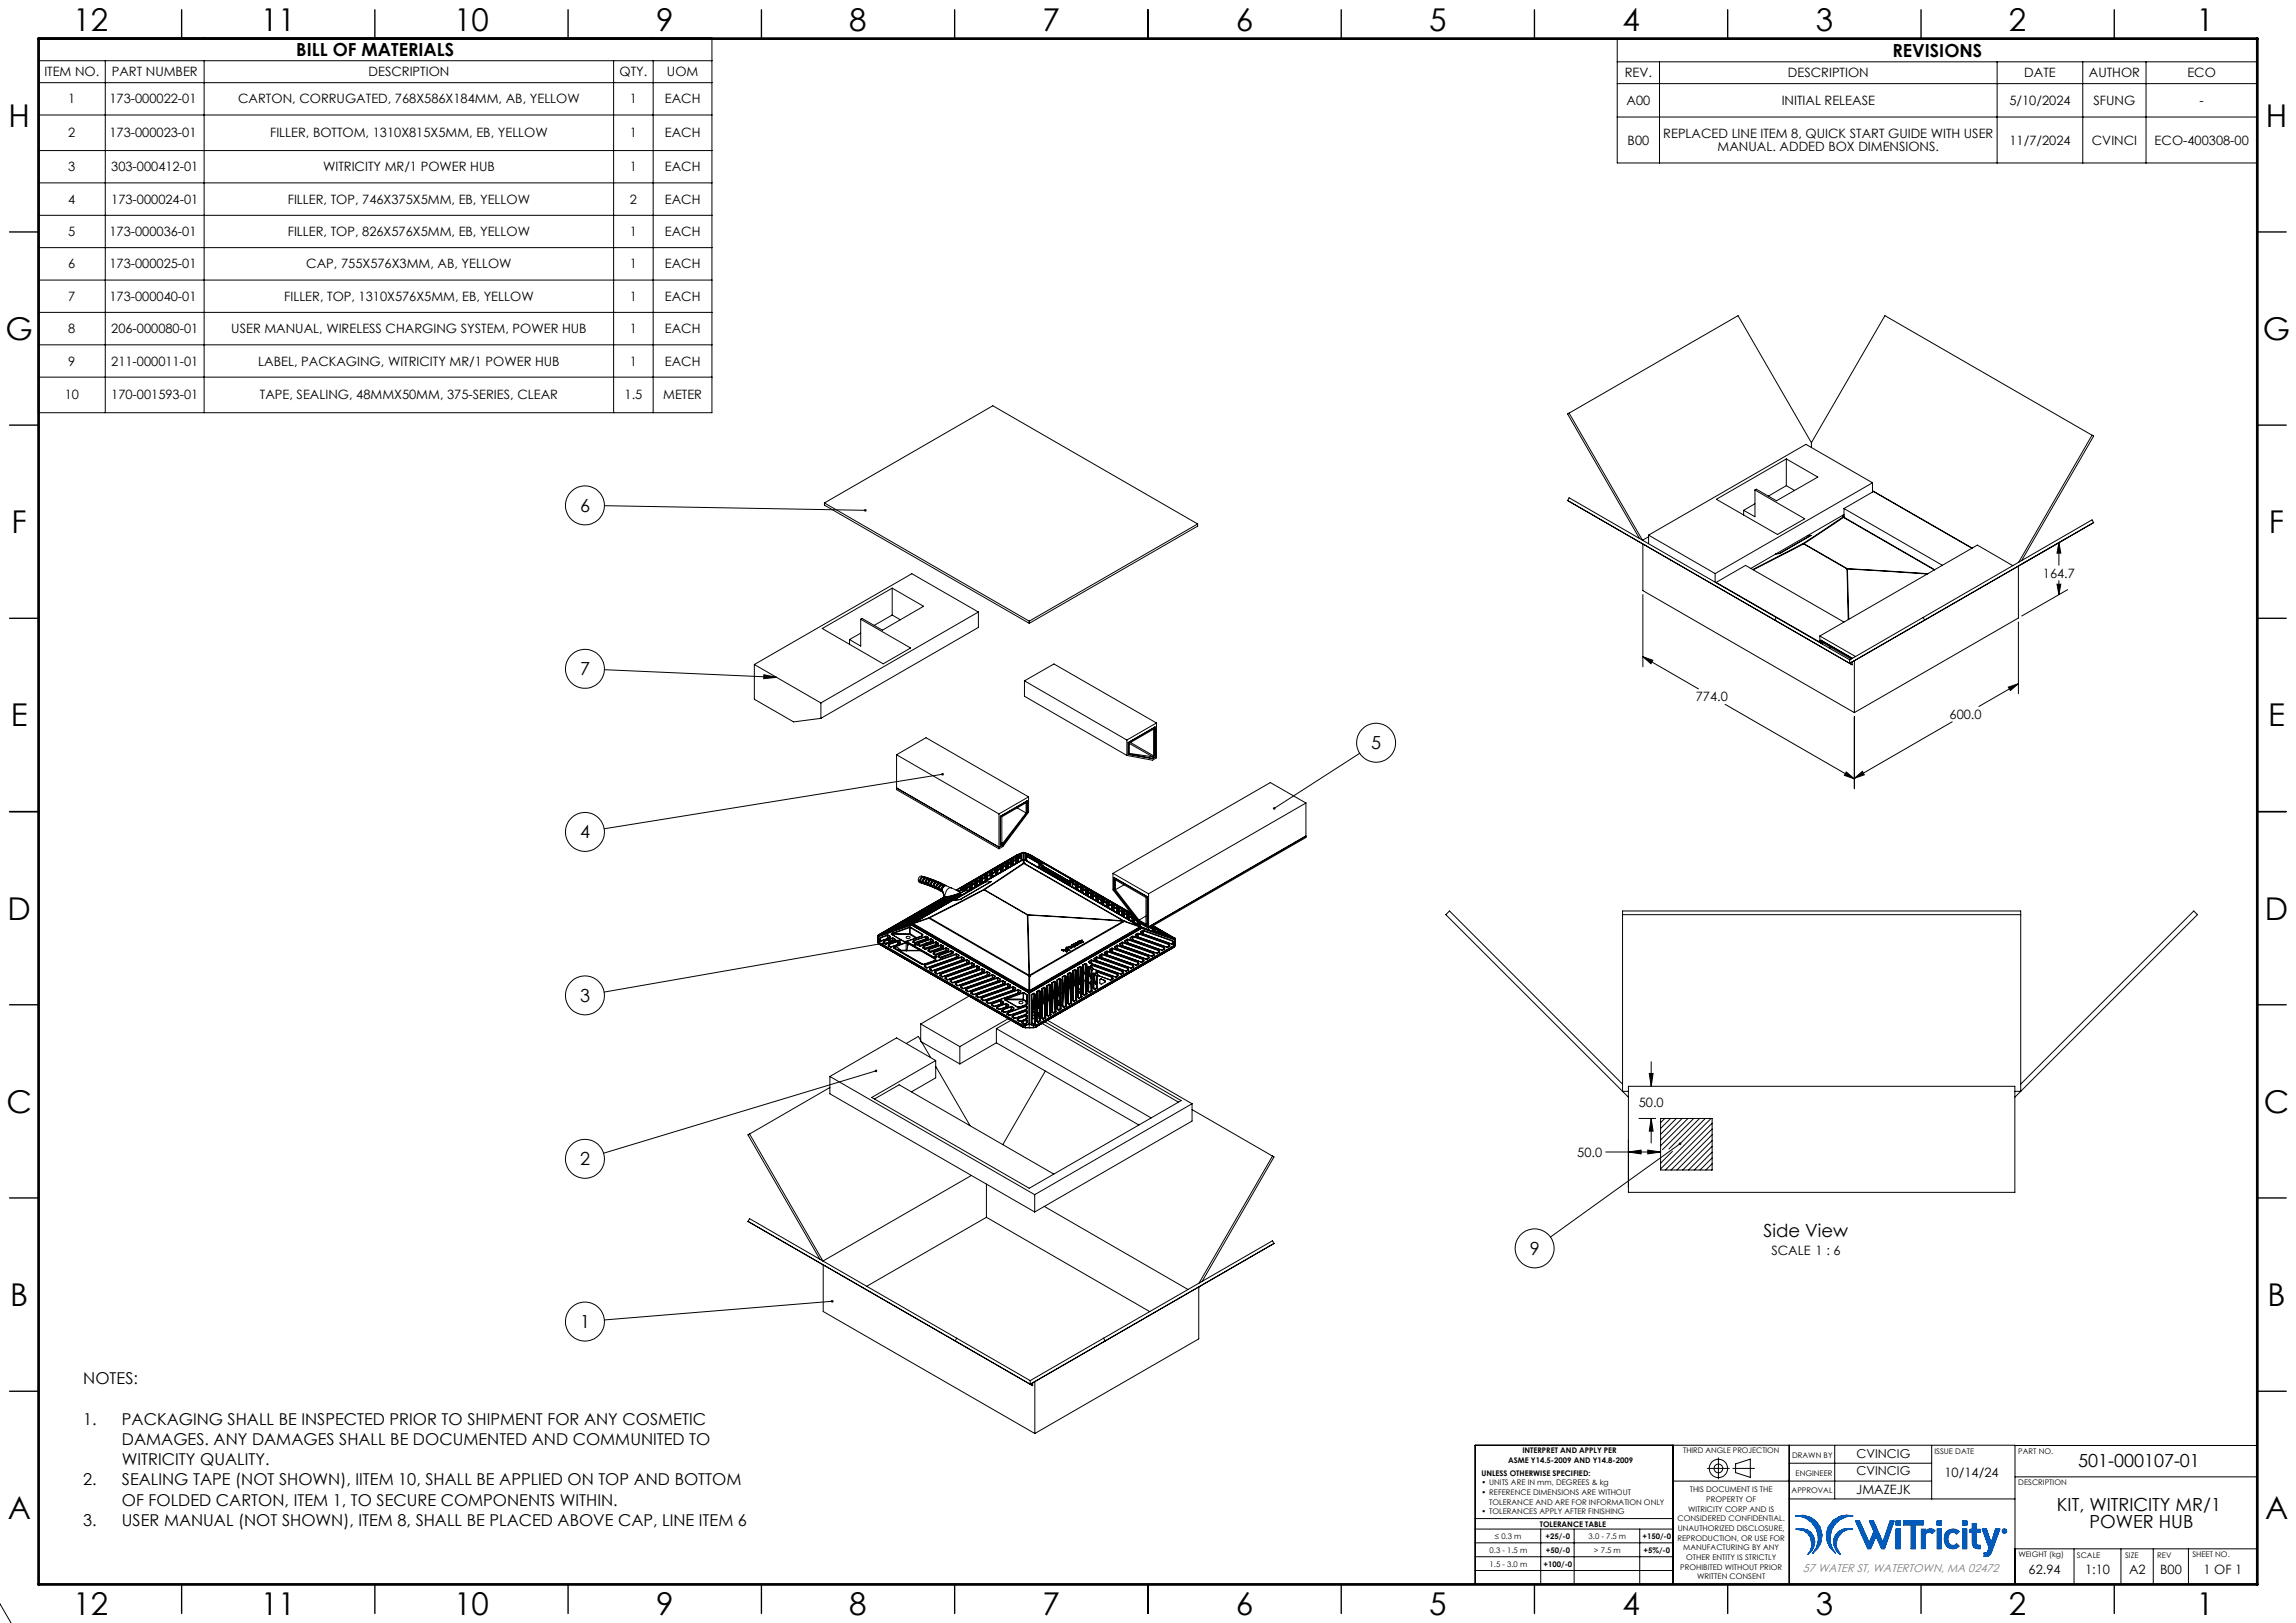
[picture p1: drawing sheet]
<svg xmlns="http://www.w3.org/2000/svg" width="594mm" height="420mm" viewBox="0 0 594 420" stroke-linecap="round" stroke-linejoin="round" font-family="sans-serif">
<defs><g id="words">
<g font-size="8.1">
<text x="19" y="8">12</text>
<text x="67.5" y="8">11</text>
<text x="117.5" y="8">10</text>
<text x="169.7" y="8">9</text>
<text x="219.7" y="8">8</text>
<text x="269.7" y="8">7</text>
<text x="319.7" y="8">6</text>
<text x="369.7" y="8">5</text>
<text x="419.7" y="8">4</text>
<text x="469.7" y="8">3</text>
<text x="519.7" y="8">2</text>
<text x="568.2" y="8">1</text>
<text x="2.2" y="33">H</text>
<text x="586.2" y="33">H</text>
<text x="1.4" y="88">G</text>
<text x="585.4" y="88">G</text>
<text x="3" y="138">F</text>
<text x="587" y="138">F</text>
<text x="2.8" y="188">E</text>
<text x="586.8" y="188">E</text>
<text x="2" y="238">D</text>
<text x="586" y="238">D</text>
<text x="1.7" y="288">C</text>
<text x="585.7" y="288">C</text>
<text x="2.7" y="338">B</text>
<text x="586.7" y="338">B</text>
<text x="2" y="393">A</text>
<text x="586" y="393">A</text>
<text x="19" y="418">12</text>
<text x="67.5" y="418">11</text>
<text x="117.5" y="418">10</text>
<text x="169.7" y="418">9</text>
<text x="219.7" y="418">8</text>
<text x="269.7" y="418">7</text>
<text x="319.7" y="418">6</text>
<text x="369.7" y="418">5</text>
<text x="419.7" y="418">4</text>
<text x="469.7" y="418">3</text>
<text x="519.7" y="418">2</text>
<text x="568.2" y="418">1</text>
</g>
<g font-size="4.7">
<text x="76.6" y="14.4">BILL OF MATERIALS</text>
<text x="489.6" y="14.7">REVISIONS</text>
<text x="150.1" y="132.5">6</text>
<text x="150.1" y="174.8">7</text>
<text x="354.7" y="193.9">5</text>
<text x="150.1" y="217">4</text>
<text x="150.1" y="259.3">3</text>
<text x="150.1" y="301.6">2</text>
<text x="456.3" y="320.2">Side View</text>
<text x="395.7" y="324.7">9</text>
<text x="150.1" y="343.7">1</text>
<text x="537.6" y="379.7">501-000107-01</text>
<text x="532.2" y="390.9">KIT, WITRICITY MR/1</text>
<text x="540.6" y="395.4">POWER HUB</text>
</g>
<g font-size="4.2">
<text x="21.5" y="358.2">NOTES:</text>
<text x="21.5" y="368.7">1.</text>
<text x="31.5" y="368.7">PACKAGING SHALL BE INSPECTED PRIOR TO SHIPMENT FOR ANY COSMETIC</text>
<text x="31.5" y="373.9">DAMAGES. ANY DAMAGES SHALL BE DOCUMENTED AND COMMUNITED TO</text>
<text x="31.5" y="379.1">WITRICITY QUALITY.</text>
<text x="21.5" y="384.4">2.</text>
<text x="31.5" y="384.4">SEALING TAPE (NOT SHOWN), IITEM 10, SHALL BE APPLIED ON TOP AND BOTTOM</text>
<text x="31.5" y="389.6">OF FOLDED CARTON, ITEM 1, TO SECURE COMPONENTS WITHIN.</text>
<text x="21.5" y="394.8">3.</text>
<text x="31.5" y="394.8">USER MANUAL (NOT SHOWN), ITEM 8, SHALL BE PLACED ABOVE CAP, LINE ITEM 6</text>
</g>
<g font-size="3.3">
<text x="11.5" y="19.7">ITEM NO.</text>
<text x="28.9" y="19.7">PART NUMBER</text>
<text x="95.3" y="19.7">DESCRIPTION</text>
<text x="160.3" y="19.7">QTY.</text>
<text x="172.5" y="19.7">UOM</text>
<text x="420.3" y="20">REV.</text>
<text x="462.6" y="20">DESCRIPTION</text>
<text x="523.7" y="20">DATE</text>
<text x="540.4" y="20">AUTHOR</text>
<text x="565.9" y="20">ECO</text>
<text x="17.7" y="26.8">1</text>
<text x="28.3" y="26.8">173-000022-01</text>
<text x="61.6" y="26.8">CARTON, CORRUGATED, 768X586X184MM, AB, YELLOW</text>
<text x="163" y="26.8">1</text>
<text x="172" y="26.8">EACH</text>
<text x="420.8" y="27.2">A00</text>
<text x="461" y="27.2">INITIAL RELEASE</text>
<text x="519.9" y="27.2">5/10/2024</text>
<text x="541.6" y="27.2">SFUNG</text>
<text x="569.1" y="27.2">-</text>
<text x="17.7" y="35.5">2</text>
<text x="28.3" y="35.5">173-000023-01</text>
<text x="69.9" y="35.5">FILLER, BOTTOM, 1310X815X5MM, EB, YELLOW</text>
<text x="163" y="35.5">1</text>
<text x="172" y="35.5">EACH</text>
<text x="430.3" y="35.8">REPLACED LINE ITEM 8, QUICK START GUIDE WITH USER</text>
<text x="421.1" y="37.4">B00</text>
<text x="444.4" y="39">MANUAL. ADDED BOX DIMENSIONS.</text>
<text x="519.9" y="37.4">11/7/2024</text>
<text x="541.2" y="37.4">CVINCI</text>
<text x="557.4" y="37.4">ECO-400308-00</text>
<text x="17.7" y="44.3">3</text>
<text x="28.8" y="44.3">303-000412-01</text>
<text x="83.6" y="44.3">WITRICITY MR/1 POWER HUB</text>
<text x="163" y="44.3">1</text>
<text x="172" y="44.3">EACH</text>
<text x="17.7" y="52.7">4</text>
<text x="28.8" y="52.7">173-000024-01</text>
<text x="74.5" y="52.7">FILLER, TOP, 746X375X5MM, EB, YELLOW</text>
<text x="163" y="52.7">2</text>
<text x="172" y="52.7">EACH</text>
<text x="17.7" y="61.1">5</text>
<text x="28.3" y="61.1">173-000036-01</text>
<text x="74.5" y="61.1">FILLER, TOP, 826X576X5MM, EB, YELLOW</text>
<text x="163" y="61.1">1</text>
<text x="172" y="61.1">EACH</text>
<text x="17.7" y="69.5">6</text>
<text x="28.3" y="69.5">173-000025-01</text>
<text x="79.2" y="69.5">CAP, 755X576X3MM, AB, YELLOW</text>
<text x="163" y="69.5">1</text>
<text x="172" y="69.5">EACH</text>
<text x="17.7" y="77.8">7</text>
<text x="28.3" y="77.8">173-000040-01</text>
<text x="73.5" y="77.8">FILLER, TOP, 1310X576X5MM, EB, YELLOW</text>
<text x="163" y="77.8">1</text>
<text x="172" y="77.8">EACH</text>
<text x="17.7" y="86.2">8</text>
<text x="28.8" y="86.2">206-000080-01</text>
<text x="59.8" y="86.2">USER MANUAL, WIRELESS CHARGING SYSTEM, POWER HUB</text>
<text x="163" y="86.2">1</text>
<text x="172" y="86.2">EACH</text>
<text x="17.7" y="94.6">9</text>
<text x="28.8" y="94.6">211-000011-01</text>
<text x="66.8" y="94.6">LABEL, PACKAGING, WITRICITY MR/1 POWER HUB</text>
<text x="163" y="94.6">1</text>
<text x="172" y="94.6">EACH</text>
<text x="16.7" y="103.4">10</text>
<text x="28.8" y="103.4">170-001593-01</text>
<text x="67.2" y="103.4">TAPE, SEALING, 48MMX50MM, 375-SERIES, CLEAR</text>
<text x="161.6" y="103.4">1.5</text>
<text x="171.6" y="103.4">METER</text>
<text x="528.5" y="149.5">164.7</text>
<text x="438.7" y="181.5">774.0</text>
<text x="504.4" y="186.1">600.0</text>
<text x="424" y="286.4">50.0</text>
<text x="408.1" y="299.4">50.0</text>
<text x="458.3" y="324.7">SCALE 1 : 6</text>
<text x="503.1" y="382.1">10/14/24</text>
<text x="480.2" y="386.7">JMAZEJK</text>
<text x="524.8" y="407.2">62.94</text>
<text x="539.4" y="407.3">1:10</text>
<text x="550.8" y="407.3">A2</text>
<text x="558.9" y="407.3">B00</text>
<text x="570.1" y="407.3">1 OF 1</text>
</g>
<g font-size="3.2">
<text x="480.3" y="377.3">CVINCIG</text>
<text x="480.3" y="381.7">CVINCIG</text>
</g>
<text font-size="2.9" fill="#808080" x="466.4" y="406.7">57 WATER ST, WATERTOWN, MA 02472</text>
<g font-size="2">
<text x="393.8" y="376.1">INTERPRET AND APPLY PER</text>
<text x="435.5" y="376.1">THIRD ANGLE PROJECTION</text>
<text x="463.6" y="377.2">DRAWN BY</text>
<text x="500.5" y="376.3">ISSUE DATE</text>
<text x="522.1" y="376.3">PART NO.</text>
<text x="383.3" y="381.9">UNLESS OTHERWISE SPECIFIED:</text>
<text x="390.2" y="378.6">ASME Y14.5-2009 AND Y14.8-2009</text>
<text x="464.5" y="381.9">ENGINEER</text>
<text x="383.3" y="384.4">• UNITS ARE IN mm, DEGREES &amp; kg</text>
<text x="383.3" y="386.9">• REFERENCE DIMENSIONS ARE WITHOUT</text>
<text x="385.3" y="389.4">TOLERANCE AND ARE FOR INFORMATION ONLY</text>
<text x="437.1" y="386.2">THIS DOCUMENT IS THE</text>
<text x="441.4" y="388.7">PROPERTY OF</text>
<text x="463.5" y="386.5">APPROVAL</text>
<text x="522.1" y="384.4">DESCRIPTION</text>
<text x="383.3" y="391.9">• TOLERANCES APPLY AFTER FINISHING</text>
<text x="398.4" y="395.1">TOLERANCE TABLE</text>
<text x="434" y="393.7">CONSIDERED CONFIDENTIAL.</text>
<text x="436.7" y="391.2">WITRICITY CORP AND IS</text>
<text x="385.4" y="402">0.3 - 1.5 m</text>
<text x="386.8" y="398.4">≤ 0.3 m</text>
<text x="399.9" y="398.4">+25/-0</text>
<text x="399.9" y="401.9">+50/-0</text>
<text x="411" y="398.4">3.0 - 7.5 m</text>
<text x="412.4" y="402">&gt; 7.5 m</text>
<text x="424.9" y="398.4">+150/-0</text>
<text x="425.2" y="401.9">+5%/-0</text>
<text x="434" y="398.7">REPRODUCTION, OR USE FOR</text>
<text x="434.1" y="396.2">UNAUTHORIZED DISCLOSURE,</text>
<text x="435.5" y="401.2">MANUFACTURING BY ANY</text>
<text x="385.4" y="405.6">1.5 - 3.0 m</text>
<text x="399.3" y="405.5">+100/-0</text>
<text x="434.7" y="406.2">PROHIBITED WITHOUT PRIOR</text>
<text x="436.2" y="403.7">OTHER ENTITY IS STRICTLY</text>
<text x="522.2" y="403">WEIGHT (kg)</text>
<text x="537.3" y="403.1">SCALE</text>
<text x="549.8" y="403.1">SIZE</text>
<text x="558.1" y="403.1">REV</text>
<text x="567.2" y="403">SHEET NO.</text>
<text x="439.1" y="408.7">WRITTEN CONSENT</text>
</g>
</g></defs>
<g fill="none" stroke="#000" stroke-width=".26">
<path d="M405.9 106.9l19.1 32.9 1.5-.9M405.9 106.9l43.8-25.2 18.9 32.9M405.9 106.9l-.3 .2 18.5 32.2M462.1 118.8l8.2 4.7-10.7 6.1-5.2-3-.4 .2M462.1 118.8l-18.1 10.4 15.8 9.1 7.1-4.1-12.9-7.4M462.1 118.8v6.9M468.6 114.6v1.2M541.2 112.6l-53.6-30.9-19 32.9M541.2 112.6l-18.9 32.9M541.2 112.6l.5 .2-18.7 32.2M213.3 130.2l53 30.5M213.3 130.2l43.6-25.2 52.9 30.6"/>
<path d="M213.3 130.2v.5l53 30.6M309.8 135.6l-43.5 25.1M309.8 135.6v.6l-43.5 25.1M405.6 129.5l.3-.7 72.6 42M405.6 129.5l73.6 42.5M405.6 129.5l20 11.6M426.5 138.5l17.2 9.9M426.5 138.5v2.2M451.1 132.1v1.2M454 126.8v6.9l-2.9-1.6M454 130.4l-2.9 1.7M462.1 125.7l-4.6 2.7"/>
<path d="M462.1 125.7l2.2 1.2M468.5 138.6l-8.1 4.6M468.5 138.6l-.9 .1M476.8 133.8l-10.3 6.9M476.8 133.8h.1M476.8 133.8l.1 .1M476.8 133.8h.2M476.8 133.3v.5M476.9 133.9l-10.2 6.8M476.9 133.9l23.6 13.6M477 133.8h.1M477 133.8l-.1 .1"/>
<path d="M477 133.8l23.5 13.6M477 133.2v.6M477.1 133.2l-24.1 13.9M477.1 131.6l25.4 14.7M477.1 131.6l7.6-4.4 25.5 14.7M477.1 131.6v2.1M484.4 124.9l-40.7 23.5M484.4 124.9l-17.2-9.9-40.7 23.5M484.4 124.9v2.4M484.4 127l25.8 14.8M541.7 135.2l-43.8 25.3M541.7 135.2l-.5-.7-43.7 25.3"/>
<path d="M541.7 135.2l-19.4 11.3M230.8 152.2l8.1 4.7-10.6 6.2-5.3-3.1-.3 .2M230.8 152.2l-18.1 10.4 15.8 9.2 7.1-4.1-12.9-7.5M230.8 152.2v7M230.8 159.2l-4.6 2.6M230.8 159.2l2.1 1.2M253.1 158.4l-40.7 23.5M253.1 158.4v4l-40.7 23.5M253.1 158.4l-17.2-9.9-40.7 23.5M425 140.8v12l54.7 31.6M443.7 148.4v2.3M444 150.7l7.6-4.4 25.5 14.7"/>
<path d="M444 150.7l26.5 15.3M444 150.7v.1M459.5 159.8l-.4 .7M460.4 143.2h.1M460.4 143.2l-.9 .1M460.4 143.2l-1 .2M466.4 140.7h.1M466.4 140.7h.2M466.4 140.7l-12.9 6.7M466.5 140.7h.2M466.6 140.7l-13 6.7M466.6 140.7l11.2 6.5"/>
<path d="M466.7 140.7h-.1M466.7 140.7l11.2 6.5M477.8 147.2h.1M477.8 147.2l.4 13.2M477.9 147.2h.1M477.9 147.2h-.1M477.9 147.2l20.9 1.3M477.9 147.2l.4 13M477.9 147.2l20.7 1.3M497.5 159.8l.4 .7M497.5 159.8l-19 11M520.7 146.4l-9.1-5.3-40.8 23.5"/>
<path d="M522.2 146.5l-42.5 24.5M522.2 146.5v13.4l-42.5 24.5M522.3 146.5h-.1M522.3 146.5l-.1 .1M195.2 172v9l10.1 5.8 7.1-.9M195.2 172l17.2 9.9M219.8 165.5v1.2M222.7 160.2v7l-2.9-1.7M222.7 163.8l-2.9 1.7M265 176.2v4l26.5 15.3M265 176.2l26.5 15.3M265 176.2l7.7-4.4 26.5 15.3"/>
<path d="M266.3 160.7v.6M470.5 166v.1M470.8 164.6l9.2 5.3M470.8 164.6v1.7M470.8 165.8l-.3 .2M471.1 166.5v-.9l8.1 4.7M471.2 165.8v.7M471.2 165.8l8 4.6M471.2 165.7v.1M471.5 166.7v-.5l7.4 4.4M473.7 167.5l-.4 .2M478.5 170.8v.9"/>
<path d="M478.5 171.7l.7 .3M479.2 171.3l-.7 .4M479.2 171.3v.7M479.7 171l-.5 .3M479.7 171v13.4M497.9 160.5l-19.4 11.2M212.4 181.9v4M232 195.3l26.4 15.3M232 195.3v9l26.4 15.4M232 195.3l7.6-4.4 26.5 15.3M291.5 195.5l6.7 1.2 1-.6v-.4M291.5 191.5v4"/>
<path d="M291.9 192.1l6.9-4v7.4M291.9 192.1v3.1l6.3 1.1M291.9 195.1h.1M291.9 192.1h.1M291.9 195.1l6.3 1.2M291.9 192.1v3M292.2 192.4l6 3.4M292.5 192.1l5.9 3.5M298.1 196.3h.1M298.4 195.6v-6.9l-6.2 3.6v2.7l6 .8M298.8 188.2l-6.9 3.9M298.8 195.4v.1"/>
<path d="M298.8 195.4l-.4 .2M298.8 195.5l-.6 .3M299.2 195.7h.1M299.2 187.1l-7.7 4.4M299.2 187.1v8.6l-1 .6M299.2 195.7l-1 .6M232 203.9l26.4 15.3 1.1-.6M232 203.9h.1M258.4 210.6v9.1M258.8 211.2v7.4l.6-.4M258.8 211.3h.1M258.8 218.5h.1"/>
<path d="M258.8 211.3v7.2M259.2 218.1l.2 .1M259.4 218.6h.1M259.5 218.6l-1.1 .6M263.2 209.1l2.3 1.3M265.5 210.4l-6.1 7.8M265.5 210.4v-2.7l-6.3 3.7v6.9l-.4 .2M265.7 207.3h.1M265.7 207.3l-6.9 4M265.7 207.3v3M265.7 210.3h.1M265.7 210.3v-3.1l-6.9 4"/>
<path d="M265.7 210.3l-6.2 8.3M266.1 206.2l-7.7 4.4M266.1 206.2v4l-6.6 8.9-1.1 .6M337.8 216.3l.1 .1M337.9 207.8v8.5l-40.8 23.5v-8.5M337.9 207.8l-40.8 23.5M337.9 216.4v.3l-40.8 23.5M337.9 207.8l-9.3-5.3-40.7 23.5M337.9 216.4l-40.8 23.5M231.2 239.8l-.1 .1 .3-.1M231.2 239.8h.1M231.4 239.8l-.2 .1"/>
<path d="M231.7 239.5l.3 .1M231.7 239.5l-.5 .3M231.9 239.4l-.2 .1M231.9 239.4l.1 .2M232 239.6h.1M232.5 239l.2 .1M232.5 239l.1 .1M232.7 239l-.1 .1M233 238.7l.3 .1M233 238.7l-.5 .3M233.2 238.6l-.2 .1M233.2 238.6l.1 .2"/>
<path d="M233.3 238.8h.1M233.9 238.2l.1 .1M234 238.3h-.1M234.4 238h.2M234.4 238l-.5 .2M234.6 237.9l-.2 .1M234.6 237.9v.1M234.6 238v.1M235.2 237.5h.2M235.2 237.5h.1M235.3 239.9h.2M235.3 239.9l.1 .1"/>
<path d="M235.3 239.9l-4.3 1.6M235.4 237.5h-.2M235.5 239.2h.1M235.5 239.2l-7.7 2.8M235.5 239.9v.1M235.5 239.9l3.2 1.9M235.6 239.2l-7.7 2.7M235.7 237.2l.2 .1M235.7 237.2l-.5 .3M235.8 239.3v.1M235.8 239.3h.1M235.8 239.4l-8.6 3"/>
<path d="M235.8 239.4l30.4 17.5M235.8 239.3l-8.6 3M235.8 238.9h.2M235.8 238.9l-7.9 2.8M235.8 238.9v.1M235.8 239.3l.1 .1M235.9 239.2v.2M235.9 239.2l-.1 .1M235.9 239.4l3.8 2.2M235.9 237.1l-.2 .1M235.9 237.1v.2M235.9 237.3h.1"/>
<path d="M236 238.9h.1M236 238.9l-.5 .3M236 239.2h-.1M236 239.1h.2M236 239.1v.2l30.3 17.4M236 239.1l-.1 .1M236.1 239h.2M236.1 239l-.1 .1M236.2 239.3l-.3 .1M236.2 238.9l-.4 .4M236.2 238.9h.1M236.2 239.1l29.9 17.3"/>
<path d="M236.3 239l-.1 .1M236.3 238.9l-.2 .1M236.3 239l29.9 17.3M236.5 236.7h.2M236.5 236.7l.1 .1M236.7 236.7l-.2 .1M236.8 238.5h.1M236.9 238.5l-8.2 2.9M236.9 238.4l-7.6 2.7M237 236.4l.3 .1M237 236.4l-.5 .3M237.1 238.1h.2"/>
<path d="M237.1 238.1l-7.9 2.8M237.1 238.1l.1 .2M237.2 236.3l-.2 .1M237.2 236.3l.1 .2M237.3 236.5h.1M237.3 238.1v.1M237.3 238.2l-.5 .3M237.3 238.1l-.4 .4M237.4 238.1l-.1 .1M237.6 227.9l.3 .1M237.6 227.9l.2 .4 .7 .3M237.9 235.9l.2 .1"/>
<path d="M237.9 235.9l.1 .1M237.9 228h.1M237.9 228l.2 .1M238 227.9h.1M238 227.9l.2 .1M238 227.9l-.1 .1M238.1 236h-.2M238.1 228.1l.5 .1M238.1 228.1h.1M238.2 237.7l-8.2 2.9M238.2 237.6l-7.6 2.8M238.4 235.6l.2 .1"/>
<path d="M238.4 235.6l-.5 .3M238.4 227.1l-.4 .8M238.4 228.2l.1 .2M238.4 227l-.5 1M238.4 227v.1M238.5 237.4h.2M238.5 237.4l-8 2.8M238.5 237.4v.1M238.5 235.5l-.1 .1M238.5 235.5l.1 .2M238.6 226.9l-.2 .2M238.6 226.9l-.2 .1"/>
<path d="M238.6 228.2h.1M238.6 228.5h-.2l-.1-.4 .9 .7M238.6 226.9l.1 .1M238.6 228.2l.2 .1M238.6 235.7v.1M238.7 237.4h.1M238.7 227l-.6 1.1M238.7 237.4l-.5 .3M238.7 227v.1M238.7 228.2h.1M238.7 228.2h-.1M238.8 228.3l.5 .1"/>
<path d="M238.8 228.3h.1M238.9 228.1l-.1 .1M239 227h.1M239 227h.5M239 227h.4M239 227.4l-.3 .7M239 227.3l.2 .1M239.1 228.4l.1 .2M239.1 227.3l-.4 .9M239.1 227.2l-.4 .5-.1 .5M239.1 227.2v.1M239.1 227.4v.1"/>
<path d="M239.2 226.9l-.9-.2a.9 .9 0 0 0-.7 1.2M239.2 235.1l-.1 .1h.3M239.2 235.1l.1 .1M239.3 228.4h.1M239.3 228.4l.2 .1M239.3 228.8l-.2-.1-.1-.4 .3 .5 .6 .2M239.3 227.1l-.2 .2M239.3 227.1l-.2 .1M239.3 227.1l.1 .1M239.4 235.2h-.2M239.4 227.2l-.6 1.1M239.4 227.2h.1"/>
<path d="M239.4 228.4h.1M239.4 228.4h-.1M239.5 236.9l-8.1 2.9M239.5 236.9h.1M239.5 228.5l.5 .2M239.5 228.5h.1M239.5 227l.5 .1M239.6 228.3l-.2 .1M239.6 236.9l-7.6 2.7M239.7 234.9l.2 .1M239.7 227.2h.4M239.7 227.2h.1"/>
<path d="M239.7 227.2l.9 .2M239.7 234.9l-.5 .2M239.8 228.6l.1 .2M239.8 236.6h.2M239.8 236.6l-7.9 2.8M239.8 227.6l-.4 .8M239.8 227.4l-.5 1M239.8 227.4v.2M239.8 236.6v.1M239.9 227.6l-.1 .1M239.9 234.8l-.2 .1M239.9 234.8v.2"/>
<path d="M239.9 235h.1M240 227.6h-.3l-.3 .7M240 228.7h.1M240 229l-.4-.4 .5 .5M240 228.7l.2 .1M240 236.6h.1M240 227.4l-.2 .2M240 227.4h-.2M240 236.6l-.5 .3M240 227.4h.1M240.1 236.6h-.1M240.1 227.5l-.6 1"/>
<path d="M240.1 227.4v.1M240.1 229.1l.5 .2M240.1 228.6l.1 .1M240.1 228.6l-.1 .1M240.2 228.8h.1M240.3 237.5v.1M240.3 228.5l-.2 .2M240.3 237.6l-4 1.4M240.3 237.5l-4 1.4M240.3 237.5h.1M240.3 237.5h.2M240.3 237.6h.1"/>
<path d="M240.3 237.6l25.8 14.9M240.3 228.8l.4 .5M240.3 228.8l.3 .1M240.4 227.4l.4 .1M240.4 227.4l1 .3M240.4 227.4v.1M240.4 227.9l-.3 .6M240.5 228.9l.1 .2M240.5 237.5l-.2 .1M240.5 227.8l-.4 .8M240.5 227.7l-.5 1M240.5 227.7v.1"/>
<path d="M240.5 234.4h.1M240.5 237.5l25.7 14.9M240.5 227.8l.2 .1M240.6 228.9l.1 .1M240.6 227.8l-.1 .2M240.6 228.9l.2 .5M240.7 234.4l-.2 .1M240.7 229l.2 .1M240.7 227.6l-.2 .2M240.7 227.6l-.2 .1M240.7 227.6h.1M240.8 227.7l-.6 1.1"/>
<path d="M240.8 227.6v.1M240.8 229.4l.5 .2M240.8 236.1l-8.1 3M240.8 236.1v.1M240.8 228.9h.1M240.8 228.9l-.1 .1M240.9 229.1l.5 .5M240.9 236.1l-7.6 2.7M241 228.8l-.2 .1M241 234.1l.3 .1M241 234.1l-.5 .3M241.1 227.7h.4"/>
<path d="M241.1 227.7v.1M241.1 227.8l.5-.1 .5 .2M241.1 229.1l.1 .1M241.1 228.2l-.3 .5M241.2 235.8h.2M241.2 235.8l-8 2.8M241.2 235.8v.2M241.2 228.1l-.4 .8M241.2 229.2l.1 .1M241.2 227.9l-.4 .5-.1 .6M241.2 227.9v.2M241.2 234l-.2 .1"/>
<path d="M241.2 234l.1 .2M241.2 229.2l.2 .1M241.2 229.2l.2 .4 .5 .3M241.3 234.2h.1M241.3 235.8h.1M241.3 235.8l-.5 .4M241.4 235.8h-.1M241.4 228.1l-.2 .2M241.4 235.8l-.6 .3M241.4 229.3l.2 .1M241.4 227.9l-.2 .2M241.4 227.9h-.2"/>
<path d="M241.4 227.9h.1M241.5 228l-.3 .3-.3 .8M241.5 227.9v.1M241.5 229.2h.1M241.5 229.2l-.1 .1M241.6 229.4h.1M241.7 229l-.3 .3M241.7 229.4l.3 .5M241.7 229.4l.2 .1M241.8 227.9l.4 .1M241.8 227.9v.2M241.8 228.1h.1"/>
<path d="M241.8 228.1l1 .1M241.8 228.5l-.3 .5M241.9 233.6l.1 .1M241.9 228.4l-.4 .8M241.9 229.5v.1M241.9 228.2h.2M241.9 228.2l-.5 1.1M241.9 228.2v.2M241.9 229.5l.1 .4 .6 .3M241.9 229.5l.2 .1M241.9 228.4h.1M242 228.3l-.1 .3"/>
<path d="M242 233.7h-.1M242 233.7h.1M242.1 229.6l.2 .1M242.1 228.2l-.2 .2M242.1 228.2h.1M242.1 235.4h.1M242.2 235.4l-8.2 2.9M242.2 228.3l-.6 1.1M242.2 228.2v.1M242.2 228.2l-.1 .1M242.2 229.5h.1M242.2 229.5l-.1 .1"/>
<path d="M242.3 235.3l-7.7 2.7M242.3 229.7h.1M242.4 233.3l.1 .2M242.4 229.3l-.2 .2M242.4 233.3l-.5 .3M242.4 229.7l.3 .5M242.4 229.7l.2 .2M242.5 228.3l1 .2M242.5 235l.2 .1M242.5 235l-7.9 2.9M242.5 228.2l.4 .1M242.5 228.2v.1"/>
<path d="M242.5 235v.2M242.5 228.8l-.2 .5M242.6 233.2l-.2 .1M242.6 233.2v.2M242.6 228.7l-.4 .8M242.6 229.9h.1M242.6 228.5l-.5 1.1M242.6 228.5v.2M242.6 233.4v.1M242.6 229.9h.2M242.6 229.9l.1 .3 .6 .4M242.7 235.1h.1"/>
<path d="M242.7 235.1l-.6 .3M242.7 228.7l-.1 .2M242.7 228.7h.1M242.8 229.9l.2 .1M242.8 228.5l-.2 .2M242.8 228.5h-.2M242.8 228.5h.1M242.9 228.6l-.5 .6-.1 .5M242.9 228.5v.1M242.9 229.9h.1M242.9 229.9h-.1M243 229.9h.1"/>
<path d="M243 230l.1 .1M243.1 229.6l-.2 .2M243.1 230.1l.4 .5M243.1 230.1l.2 .1M243.2 228.5l.4 .2M243.2 228.5v.2M243.2 228.7l1 .2M243.2 229.1l-.2 .5M243.3 229l-.4 .9M243.3 230.2l.2 .1M243.3 228.8h.2M243.3 228.8l-.4 .6-.1 .5"/>
<path d="M243.3 230.2l.2 .4 .4 .3M243.3 228.8v.2M243.3 230.2h.1M243.3 229v.3M243.4 229h.1M243.5 229v.1M243.5 229h.1M243.5 230.3l.2 .1M243.5 234.6h.1M243.5 234.6l-8.1 2.9M243.5 229h-.2M243.5 228.8h.1"/>
<path d="M243.5 228.8v.2M243.6 229l-.4 .3-.2 .7M243.6 228.8v.2M243.6 234.6l-7.7 2.7M243.6 230.2h.1M243.6 230.2l-.1 .1M243.7 230.4v.1M243.7 230.2h.1M243.7 230.5l.6 1.6M243.7 230.5l.2-.7a.77 .77 0 0 1 .9-.6l1.3 .6a1.28 1.28 0 0 0-1.4 1.1l-.4 1.2M243.7 230.5l.2 .4M243.8 230l-.2 .1"/>
<path d="M243.8 234.3h.2M243.8 234.3l-7.9 2.8M243.8 234.3v.1M243.8 228.9l.5 .1M243.8 228.9l.1 .1M243.9 229l1 .2M243.9 230.9l.3 1.2M244 234.3h.1M244 232.4h.1M244 229.4l-.4 .8M244 229.2h.2M244 229.2l-.4 .5-.1 .6"/>
<path d="M244 229.2v.2M244 234.3l-.5 .3M244.1 232.4h.1M244.1 229.4l-.1 .2M244.1 232.4l-.2 .1M244.1 229.4h.1M244.2 232.3h.1M244.2 229.4h.1M244.2 232.3l-.1 .1M244.2 232.2v.1M244.2 232.1v.1M244.2 232.1h.1"/>
<path d="M244.2 229.2l-.2 .2M244.2 229.2h.1M244.2 232.1l-16.8 9.8M244.2 232.1l-16.8 9.7M244.2 232.2l-.4 .3M244.3 232.4l-.5 .1M244.3 232.4h.1M244.3 232.2l-.1 .1M244.3 232.1h.1M244.3 232.2h.1M244.3 232.2h-.1M244.3 232.1v.1"/>
<path d="M244.3 229.3l-.6 1.1M244.3 229.2v.1M244.9 232.4l-2.3 .8M244.9 233.8l-8.2 2.9M244.9 232.4v.2M244.9 232.6l-2.3 .8M244.9 233.8l-7.6 2.7M244.9 232.6h.1M245 232.5l-.1 .1M245 232.5v.1M245.1 232.4h-.2M245.1 232.4l-.1 .1"/>
<path d="M245.1 233.5h.3M245.1 233.5l-7.9 2.8M245.1 233.5l.1 .2M245.3 232.5h-.3M245.4 233.5h.1M245.4 233.6l-.5 .2M245.4 233.5l-.5 .3M245.4 233.5v.1M245.4 232.5l-3.4 1.2M245.4 232.5h.1M245.5 232.3l-1.4 .1M245.6 232.3l-.2 .2"/>
<path d="M245.6 232.3l-.5 .1M245.6 232.3l-.1 .1M245.6 232.4l-.2 .1M246.1 229.7l2.2 1.1a1.88 1.88 0 0 1-1.7 .9l-2.3 .4M246.1 232.1l-1.8 .3M246.1 232.1h.1M246.2 233.1l-8.1 2.9M246.2 233.1h.1M246.2 233l-7.6 2.7M246.3 232.1h-.1M246.3 232.1l-2.2 .3M246.5 232l-.4 .1"/>
<path d="M246.5 232.7l.2 .1M246.5 232.7l-8 2.8M246.5 232.1h-.4M246.5 232.7v.2M246.5 232v.1M246.5 232l-.2 .1M246.5 232h.1M246.7 232.8h.1M246.7 232.8l-.5 .3M246.7 232.7v.1M246.9 233h.1M247.3 231.7v.1"/>
<path d="M247.3 231.7l-.8 .3M247.4 231.7l-.9 .3M247.4 231.7l-.9 .4M247.4 231.7h.1M247.5 232.3l-8.1 2.9M247.5 232.3h.1M247.6 231.6l-.3 .1M247.6 232.3l-7.7 2.7M247.6 231.6h.1M247.6 231.7h-.2M247.6 231.7h.1M247.8 231.7l-6.6 2.3"/>
<path d="M247.8 232h.2M247.8 232l-7.9 2.8M247.8 231.7l.1 .1M247.8 232v.1M247.9 231.8l-6.6 2.4M247.9 231.8v.1M248 232h.1M248 231.8h-.1M248 232l-.5 .3M248 231.8h.1M248 231.6l-.2 .1M248 231.6v.2"/>
<path d="M248.1 230.7l.4 .2-.8 .5-3.5 .9M248.3 231.7l-.3 .1M248.4 231.7l-7.9 2.7M248.4 231.7h.1M248.4 232.8h.1M248.4 232.8l-1.5 .2M248.5 231.5l-.1 .2M248.5 231.5l-.5 .1M248.5 231.5v.2M248.6 231.6l-.2 .1M248.6 229.7v.6M248.6 229.7l.2 .2"/>
<path d="M248.6 230.3h.1M248.7 229.7h-.1M248.7 229.7l.1 .2M248.7 230.3h.1M248.8 229.9v.4zM248.8 229.9h.1M248.8 229.9v.3M249.2 230.2l-.5 .1M249.2 229.4l.1 .2M249.2 230.2h.1M249.2 229.4l-.5 .3M249.3 230.3h.1"/>
<path d="M249.3 230.6v.1M249.3 230.3l-1.5 .2 1.5-.2M249.3 230.6l-1.7 1M249.3 230.3l.1 .1M249.3 229.6v.6M249.3 229.6l-.5 .3M249.4 230.5l-.1 .1M249.4 230.5v.1M249.4 230.3v.1M249.4 230.3v.2M249.4 230.2l.2 .1M249.4 230.5h.1"/>
<path d="M249.4 230.2l-1.8 .3M249.4 230.4h.1M249.4 230.2v.1M249.4 230.6h.1M249.4 230.4v.2M249.5 230.6h.1M249.5 230.6l-1.9 1.1M249.5 230.4v.2M249.6 229.4l-.3 .2M249.6 229.4v.7M249.6 229.4l-.1 .7M249.6 230.5l-.1 .1"/>
<path d="M249.6 230.3v.2M249.6 230.3l-.1 .1M249.7 230l-.5 .2M249.7 229.3v.7M249.7 229.3l-.5 .1M249.7 229.3l-.1 .1M249.9 229v1.5M249.9 230.5h.1M249.9 229l.2 .1M250 228.9l-.1 .1M250 228.9l.2 .2M250 230.5h.1"/>
<path d="M250.1 229.1l.1 .8M250.1 229.1v1.4M250.2 229.9v.6M250.2 229.1h-.1M250.2 229.1v.6M250.2 229.9h.1M250.2 229.7v.2M250.2 229.7h.1M250.5 230.4l-.5 .1M250.5 228.6l.1 .2M250.5 228.6l-.5 .3M250.5 230.4h.1"/>
<path d="M250.6 229.5h.1M250.6 229.5l-.4 .2M250.6 228.8v.7M250.6 228.8l-.4 .3M250.7 229.5h.1M250.7 229.6l.2 .1M250.9 229.7l-.1 .6M250.9 228.6v1.1M250.9 228.6l-.3 .2M250.9 228.6v1.6M251 230.2l-.5 .2M251 228.5v1.7"/>
<path d="M251 228.5l-.5 .1M251 228.5l-.1 .1M251.2 228.2v1.8M251.2 228.2l.2 .1M251.4 228.2h-.2M251.4 228.2l.1 .1M251.4 228.3l.1 .8M251.4 228.3v1.7M251.5 229.8l.1 .1M251.5 229.1v.7M251.5 228.3h-.1M251.5 228.3v.7"/>
<path d="M251.5 229.1h.1M251.5 229.8v.2M251.5 229v.1M251.6 229.9h.1M251.7 229.9h-.1M251.7 229.9l-.5 .1M251.7 229.9h.1M251.8 227.9l.2 .1M251.8 227.9l-.4 .3M251.9 228.8h.1M251.9 228.8l-.4 .2M252 228l-.1 .8"/>
<path d="M252 228l-.5 .3M252 228.8h.1M252.1 228.8l.1 .1M252.2 228.9v.7M252.2 227.8v1.1M252.2 227.8l-.2 .2M252.2 229.6h.1M252.2 227.8v1.8M252.2 229.6l-.5 .3M252.3 229.5l-.1 .1M252.3 227.7v1.8M252.3 227.7l-.5 .2"/>
<path d="M252.3 227.7l-.1 .1M252.3 229.5h-.1M252.6 227.5v1.7M252.6 227.5l.2 .1M252.7 227.4l-.1 .1M252.7 227.4l.1 .1M252.8 227.6v.7M252.8 227.6v1.6M252.8 228.3v.9M252.8 227.5v.1M252.8 227.5v.7M252.8 228.3h.1"/>
<path d="M252.8 228.2v.1M252.8 228.2h.1M253 229.1l-.4 .1M253 229.1h.1M253.2 227.1l.1 .2M253.2 227.1l-.5 .3M253.3 228h.1M253.3 228l-.5 .2M253.3 227.3v.7M253.3 227.3l-.5 .2M253.4 228l.1 .1M253.4 228h.1"/>
<path d="M253.5 228.1v.7M253.5 228.8h.1M253.5 228.8l-.5 .3M253.6 227.1l-.1 1M253.6 227.1l-.3 .2M253.6 227.1v1.7M253.6 228.8l-.6 .3M253.6 227v1.8M253.6 227l-.4 .1M253.6 227v.1M253.9 226.7v1.7M253.9 226.7l.2 .1"/>
<path d="M253.9 228.4h.1M254 226.6l-.1 .1M254 226.6l.1 .2M254.1 226.8v.8M254.1 226.8v1.6M254.1 226.8h.1M254.1 226.8l.1 .7M254.1 227.6l.1 .8M254.2 227.5l-.1 .1M254.2 227.5h.1M254.4 228.3l-.4 .1M254.4 228.3h.1"/>
<path d="M254.4 228.3l-.5 .1M254.4 230.2l-14.1 7.3M254.4 230.2l.2 .1M254.5 230.2h-.1M254.5 230.2h.2M254.5 226.3l.1 .2M254.5 226.3l-.5 .3M254.6 230.3l-14.1 7.2M254.6 230.3l11.2 6.5M254.6 227.2h.1M254.6 227.2l-.4 .3M254.6 226.5v.7"/>
<path d="M254.6 226.5l-.5 .3M254.7 230.2l-.1 .1M254.7 230.2l11.2 6.5M254.7 227.2l.1 .1M254.7 227.2h.1M254.8 227.3v.8M254.9 228l-.5 .3M254.9 226.3l-.1 1M254.9 226.3l-.3 .2M254.9 226.3v1.7M255 227.9l-.1 .1M255 226.2v1.7"/>
<path d="M255 226.2l-.5 .1M255 226.2l-.1 .1M255.3 225.9v1.8M255.3 225.9l.1 .1M255.3 225.8v.1M255.3 225.8l.2 .2M255.4 226l.1 .8M255.4 226v1.7M255.4 226h.1M255.5 226v.7M255.5 226.9v.8M255.5 226.7v.2"/>
<path d="M255.5 226.7h.1M255.7 227.6l-.4 .1M255.7 227.6h.1M255.8 225.5l.2 .2M255.8 225.5l-.5 .3M255.9 226.4h.1M255.9 226.4l-.4 .3M256 225.7l-.1 .7M256 225.7l-.5 .3M256 226.5l.2 .1M256 226.4v.1M256.2 226.6v.7"/>
<path d="M256.2 225.5v1.1M256.2 225.5l-.2 .2M256.2 227.3h.1M256.2 225.5v1.7M256.2 227.3l-.5 .3M256.3 227.2l-.1 .1M256.3 225.4v1.8M256.3 225.4l-.5 .1M256.3 225.4l-.1 .1M256.3 227.2h.1M256.5 228.1l-8.1 4.7M256.5 228.1h.1"/>
<path d="M256.5 228.1l-1.5 .2-8.1 4.7M256.6 225.1v1.8M256.6 225.1l.2 .2M256.6 226.9h.1M256.7 225.1h-.1M256.7 225.1l.1 .1M256.8 225.3v.7M256.8 225.3v1.6M256.8 226.7l.2 .1M256.8 226v.1M256.8 225.2v.1M256.8 225.2l.1 .7"/>
<path d="M256.8 226h.1M256.8 226.7h.1M256.8 226.1v.8M256.9 225.9l-.1 .1M256.9 225.9h.1M257 226.8h.1M257 226.8l-.3 .1M257.1 226.8l-.5 .1M257.2 224.8l.1 .1M257.2 224.8l-.5 .3M257.3 225.7h.1M257.3 225.7l-.4 .2"/>
<path d="M257.3 224.9v.8M257.3 224.9l-.5 .3M257.4 225.7l.1 .1M257.4 225.7h.1M257.5 225.8v.7M257.6 224.8l-.1 1M257.6 224.8l-.3 .1M257.6 226.5h.1M257.6 224.8v1.7M257.6 226.5l-.5 .3M257.6 226.5l-.6 .3M257.7 226.4l-.1 .1"/>
<path d="M257.7 224.6v1.8M257.7 224.6l-.5 .2M257.7 224.6l-.1 .2M257.9 224.4v1.7M257.9 224.4l.2 .1M258 224.3l-.1 .1M258 224.3l.2 .2M258 226.1h-.1M258.1 224.5v.8M258.1 224.5v1.6M258.1 225.3h.1M258.1 225.2h.1"/>
<path d="M258.1 225.2v.1M258.1 225.3l.1 .8M258.2 224.5h-.1M258.2 224.5v.6M258.2 225.1l-.1 .1M258.2 225.1h.1M258.4 226l-.4 .1M258.4 226l-.5 .1M258.4 226h.1M258.5 224l.1 .2M258.5 224l-.5 .3M258.6 224.9h.1"/>
<path d="M258.6 224.9l-.4 .2M258.6 224.2v.7M258.6 224.2l-.4 .3M258.7 224.9l.1 .2M258.7 224.9h.1M258.8 225.1v.7M258.9 224l-.1 1.1M258.9 224l-.3 .2M258.9 225.7h.1M258.9 224v1.7M258.9 225.7l-.5 .3M259 225.7h-.1"/>
<path d="M259 223.9v1.8M259 223.9l-.5 .1M259 223.9l-.1 .1M259.3 223.6v1.8M259.3 223.6l.1 .1M259.3 223.5v.1M259.3 223.5l.2 .2M259.4 223.7l.1 .8M259.4 223.7v1.7M259.5 224.5h.1M259.5 223.7h-.1M259.5 223.7v.6"/>
<path d="M259.5 224.5v.8M259.5 224.4v.1M259.5 224.3v.1M259.7 225.3l-.4 .1M259.7 225.3h.1M259.8 223.3l.2 .1M259.8 223.3l-.5 .2M259.9 224.1h.1M259.9 224.1l-.4 .2M260 223.4l-.1 .7M260 223.4l-.5 .3M260 224.1l.2 .2"/>
<path d="M260 224.1h.1M260.2 224.3v.7M260.2 224.9h.1M260.2 224.9l-.5 .4M260.2 223.2v1.1M260.2 223.2l-.2 .2M260.2 223.2v1.7M260.3 224.9h-.1M260.3 223.1v1.8M260.3 223.1l-.5 .2M260.3 223.1l-.1 .1M260.6 222.8v1.8"/>
<path d="M260.6 222.8l.2 .1M260.6 224.6h.1M260.7 222.8h-.1M260.7 222.8l.1 .1M260.8 222.9v.8M260.8 222.9h.1M260.8 222.9v1.7M260.8 223.7h.1M260.8 222.9v.7M260.8 223.7v.9M260.8 223.6v.1M260.8 223.6h.1"/>
<path d="M261 224.5l-.3 .1M261.1 224.5l-.5 .1M261.1 224.5h.1M261.2 222.5l.1 .2M261.2 222.5l-.5 .3M261.3 223.4l.2 .1M261.3 223.4h.1M261.3 223.4l-.5 .2M261.3 222.7v.7M261.3 222.7l-.5 .2M261.5 223.5v.7M261.5 224.2h.1"/>
<path d="M261.5 224.2l-.4 .3M261.6 222.4l-.1 1.1M261.6 222.4l-.3 .3M261.6 222.4v1.8M261.7 224.1l-.1 .1M261.7 222.3v1.8M261.7 222.3l-.5 .2M261.7 222.3l-.1 .1M261.9 222.1v1.7M261.9 222.1l.2 .1M262 222l-.1 .1M262 222l.1 .2"/>
<path d="M262.1 222.2v.8M262.1 222.2v1.6v-.1M262.1 222.2h.1M262.1 223.7h.2M262.1 222.2l.1 .6M262.1 223.7h.1M262.2 222.8v.9M262.2 222.8h.1M262.3 223.7h.1M262.4 223.7l-.5 .1M262.4 223.7h-.1M262.4 223.7h.1"/>
<path d="M262.5 221.7l.1 .2M262.5 221.7l-.5 .3M262.6 222.6l.3 .1M262.6 222.6h.1M262.6 222.6l-.4 .2M262.6 221.9v.7M262.6 221.9l-.5 .3M262.9 222.7l-.1 .8M262.9 221.7v1M262.9 221.7l-.3 .2M262.9 221.7v1.7M262.9 223.4l-.5 .3"/>
<path d="M263 223.3l-.1 .1M263 221.6v1.7M263 221.6l-.5 .1M263 221.6l-.1 .1M263.1 221.2h.1M263.1 221.2l-15.7 9.1M263.2 221.3v1.7M263.2 221.3l.3 .1M263.3 221.2l-.1 .1M263.3 221.2l.2 .2M263.5 221.4v.8M263.5 221.1l.1 .2"/>
<path d="M263.5 221.4v1.6M263.5 221.1l-.2 .1M263.5 221.4h.1M263.5 221.4v.7M263.5 222.1v.9M263.5 222.1h.1M263.6 221.3v.7M263.6 222h.1M263.6 221.3l-.1 .1M263.6 222l-.1 .1M263.7 221.1h-.2M263.7 221.1v.1"/>
<path d="M263.7 222.9l-.5 .1M263.7 222.9h.1M263.7 221.2v.8M263.7 221.2l-.1 .1M263.7 221l-.6 .2M263.7 222h.4M263.7 221h.1M264.1 220.9l-.4 .2M264.1 220.9v.2M264.1 222h.1M264.1 221.1v.9M264.1 221.1l-.4 .1"/>
<path d="M264.1 222l.1 .1M264.2 222.1h.1M264.2 222.1v.1M264.2 222.2v.5M264.2 221v1.2M264.2 221l-.1 .1M264.2 222.7h.1M264.2 221v1.6M264.2 222.7l-.5 .2M264.3 222.6l-.1 .1M264.3 220.9v1.7M264.3 220.9h-.2"/>
<path d="M264.3 220.9l-.1 .1M264.7 220.6l-1 .4M264.7 220.6h.3M264.7 220.6h.1M264.7 223.4l-10.2 6.8M264.7 222.4h.1M264.7 223.4h.3M264.7 222.4h.3M264.7 222.4l-28.5 16.5M264.7 220.6v2.8M264.7 223.4h.1M264.8 223.4l.1 .1"/>
<path d="M264.8 223.4h.2M264.9 223.5l-10.2 6.7M264.9 223.5l25.6 14.8M265 220.6l.9 .4M265 220.6l1 .4M265 223.4h.1M265 223.4l-.1 .1M265 222.4h.1M265 222.4l29.9 17.3M265 223.4l25.7 14.8M265 220.6v2.8M265.4 222.6l.1 .1"/>
<path d="M265.4 221.6h.2M265.4 221.6v1M265.4 222.6v.1M265.4 220.9h.2M265.4 220.9v.4M265.4 221.3v.1M265.4 221.6l.1 .1M265.4 220.9l.1 .1M265.4 221.3h.1M265.4 221.3l.1 .1M265.4 222.7h.1M265.4 221.4l.6 .2"/>
<path d="M265.4 221.4h.1M265.5 221l.1 .1M265.5 221.7v1M265.5 221v.4M265.5 222.7l3.1 1.8M265.5 221.4l.5 .2M265.6 221.6l-.1 .1M265.6 221.1l.4 .1M265.6 221.6v1.1M265.6 221.6l3.2 1.9M265.6 221.1v.3M265.6 220.9l.4 .2"/>
<path d="M265.6 221.6h.1M265.6 220.9v.2M265.6 221.6l3.3 1.9M265.8 236.8l.4 15.6M265.8 236.8h.1M265.9 236.7v.1M265.9 236.7l24.6 1.6M265.9 236.7l-.1 .1M265.9 221h.1M265.9 236.8l.4 15.6M265.9 236.8l24.7 1.6M266 221l.5 .2"/>
<path d="M266 221.6l.4 .1M266 221.6h.1M266 221.6l.3 .2M266 221.2l.1 .1M266 221.2v.4M266 221.1h.2M266 221.1v.1M266.1 221.3v.4M266.1 221.3l.1 .1M266.2 221.4h.1M266.2 221.4v.3M266.2 221.1l-.1 .2"/>
<path d="M266.2 221.4v.3zM266.2 221.1l.1 .1M266.3 221.2l.1 .1M266.3 221.2l-.1 .2M266.3 221.7h.1M266.4 221.3v.4M266.4 221.3l-.2 .1M266.5 221.2h.1M266.5 221.2l26.1 15.1M266.7 221.6l.5 .1M266.7 221.6l.1 .5M266.7 221.6l.1 .1"/>
<path d="M266.8 221.7l.3 .2M266.8 222.1h.1M266.8 221.7v.4M266.8 222.1l.5 .3M267.1 221.9v.4M267.1 221.9l.4 .3M267.2 221.7l-.1 .2M267.2 221.7l.5 .3M267.3 222.4l.4 .1M267.3 222.4l.5 .1M267.3 222.4h.1M267.5 222.2h.1"/>
<path d="M267.5 222.2v.3M267.6 222.2v.3zM267.7 222.5h.1M267.7 222l.1 .1M267.7 222l-.2 .2M267.8 222.1v.4M267.8 222.1l-.2 .1M268 222.3l.5 .2M268 222.3v.5M268 222.8l.1 .1M268 222.3l.1 .1M268.1 222.4l.3 .3"/>
<path d="M268.1 222.9h.1M268.1 222.4v.5M268.1 222.9l.5 .3M268.4 222.7v.3M268.4 222.7l.5 .2M268.5 222.5l-.1 .2M268.5 222.5l.5 .3M268.6 224.5l.5 .1M268.6 223.2l.5 .1M268.6 224.5h.1M268.6 223.2h.1M268.8 223.5l.1 .4"/>
<path d="M268.8 223.5h.1M268.8 223.5l-.1 1M268.9 223.5l.2 .2M268.9 222.9h.1M268.9 222.9v.4v-.4M268.9 223.9v.7M268.9 222.9v.4M269 222.8h.1M269 222.8l-.1 .1M269.1 223.7v.9M269.1 222.8v.5M269.1 223.7l-.2 .2"/>
<path d="M269.1 222.8l-.2 .1M269.2 223.7l.3 .2M269.2 223.7l.1 .1M269.3 223.8l.2 .1M269.3 223.1l.5 .2M269.3 223.1l.1 .2M269.3 223.1l-.1 .6M269.4 223.3h.3M269.4 223.3v.6M269.4 223.3l-.1 .5M269.5 224.2l.4 .2M269.5 223.9h.1"/>
<path d="M269.5 224.2v.1M269.5 223.9l7 4.1M269.5 224.2v.8M269.5 225l.1 .1M269.5 224.3l.3 .3M269.5 224.3l.1 .8M269.6 224.9h.2M269.6 225.1h.1M269.6 225.1l.4 .2M269.7 223.3l.2 .8M269.7 223.3l7.1 4M269.8 223.3h-.1"/>
<path d="M269.8 223.3l7 4M269.8 224.6l.4 .2M269.8 224.6v.3M269.8 224.9l.4 .3M269.8 224.1h.1M269.9 224.1l6.9 4M269.9 224.1v.1M269.9 224.4l-.1 .2M269.9 224.4l.4 .2M270 225.3l.4 .1M270 225.3h.1M270.2 224.8h.1"/>
<path d="M270.2 224.8v.4M270.2 225.2h.1M270.2 225.2v.2M270.3 224.8l-.1 .4M270.3 224.8v.6M270.3 224.6l.1 .1M270.3 224.6l-.1 .2M270.4 224.7v.7M270.4 224.7l-.1 .1M270.7 225.7h.1M270.7 224.9l.5 .2M270.7 224.9v.8"/>
<path d="M270.7 224.9l.1 .2M270.8 225.1v.5M270.8 225.1l.2 .2M270.8 225.7h.1M270.8 225.1v.6M270.8 225.7l.5 .3M270.8 225.6v.2M270.8 225.6l.3 .1M271 225.3l.1 .4M271 225.3l.5 .2M271.1 225.7l.4 .2M271.2 225.1l-.2 .2"/>
<path d="M271.2 225.1l.5 .3M271.3 226l.5 .1M271.3 226h.1M271.5 225.5l.1 .1M271.5 225.5v.4M271.5 225.9l.1 .1M271.6 225.6v.4M271.6 225.6v.5v-.1M271.7 225.4h.1M271.7 225.4l-.2 .1M271.8 225.4v.7M271.8 225.4l-.2 .2"/>
<path d="M272 225.7l.5 .2M272 225.7v.7M272 226.4l.1 .1M272 225.7l.1 .1M272.1 226.5h.1M272.1 225.8v.6M272.1 225.8l.3 .2M272.1 226.4h.3M272.1 225.8v.7M272.1 226.5l.6 .3M272.1 226.5l.5 .3M272.1 226.4v.1"/>
<path d="M272.4 226v.4M272.4 226l.5 .3M272.4 226.4l.4 .3M272.5 225.9l-.1 .1M272.5 225.9l.5 .2M272.6 226.8l.5 .1M272.6 226.8h.1M272.7 226.8l.4 .1M272.8 226.7h.1M272.9 226.3h.1M272.9 226.3l-.1 .4M272.9 226.3v.4"/>
<path d="M272.9 226.3v.6M272.9 226.7v.2M273 226.1l.1 .1M273 226.1l-.1 .2M273.1 226.2v.7M273.1 226.2l-.2 .1M273.4 227.2l.1 .1M273.4 226.5l.5 .1M273.4 226.5v.7M273.4 227.2v.1M273.4 226.5v.1M273.4 226.6l.1 .5"/>
<path d="M273.4 226.6l.3 .2M273.4 226.6v.7M273.4 227.3h.1M273.5 227.1v.2M273.5 227.1l.3 .1M273.5 227.3l.5 .3M273.7 226.8l.1 .4M273.7 226.8l.5 .3M273.8 227.2l.4 .3M273.9 226.6l-.2 .2M273.9 226.6l.5 .3M274 227.6l.4 .1"/>
<path d="M274 227.6h.1M274.2 227.5h.1M274.2 227.1h.1M274.2 227.1v.4M274.2 227.1v.6v-.2M274.3 227.7h.1M274.4 226.9v.1M274.4 226.9l-.2 .2M274.4 227v.7M274.4 227l-.2 .1M274.7 228l.1 .1M274.7 227.3l.5 .1"/>
<path d="M274.7 227.3v.7M274.7 227.3l.1 .1M274.8 227.4v.5M274.8 227.4l.3 .2M274.8 228.1h.1M274.8 227.4v.7M274.8 228.1l.5 .2M274.8 227.9v.2M274.8 227.9l.3 .1M275.1 227.6v.4M275.1 227.6l.5 .2M275.1 228l.4 .2"/>
<path d="M275.2 227.4l-.1 .2M275.2 227.4l.5 .3M275.3 228.3l.4 .2M275.3 228.3l.5 .1M275.3 228.3h.1M275.5 228.2l.1 .1M275.6 227.8v.1M275.6 227.8l-.1 .4M275.6 228.3v.1M275.6 227.9v.4M275.6 227.9v.5M275.7 228.4h.1"/>
<path d="M275.7 227.7l.1 .1M275.7 227.7l-.1 .1M275.8 227.8v.6M275.8 227.8l-.2 .1M276 228.1l.5 .1M276 228.1v.6M276 228.7l.1 .1M276 228.1l.1 .1M276.1 228.2l.1 .5M276.1 228.2l.3 .1M276.1 228.8h.1M276.1 228.2v.6"/>
<path d="M276.1 228.8l.4 .2M276.2 228.7l-.1 .1M276.2 228.7l.2 .1M276.4 228.3v.5M276.4 228.8l.4 .2M276.4 228.3l.4 .3M276.5 229l.5 .1M276.5 228l.7 .2M276.5 229h.1M276.5 228h.1M276.5 228.2l-.1 .1M276.5 228.2l.4 .2"/>
<path d="M276.8 227.3l.2 .9M276.8 227.3l.2 .4M276.8 228.6h.1M276.8 229h.1M276.8 228.6v.4M276.8 227.3l.4 .3M276.8 227.3h.1M276.8 228.6v.5M276.9 228.4l.1 .1M276.9 228.4l-.1 .2M277 228.2h.1M277 228.5l-.2 .1"/>
<path d="M277 227.7v.5M277 228.5v.6M277.2 227.6l-.2 .1M277.2 227.6v.6M277.4 229.5l.1 .1M277.4 227.7l.4 .2M277.4 227.7v1.8M277.4 227.7l.1 .1M277.5 227.8v1.1M277.5 227.8l.2 .2M277.5 229.6h.1M277.5 227.8v1.8"/>
<path d="M277.5 229.6l.5 .3M277.5 228.9v.7M277.6 228.8h.1M277.6 228.8l-.1 .1M277.7 228.8h.1M277.7 228l.1 .8M277.7 228l.5 .3M277.8 228.8l.4 .2M277.8 227.9l-.1 .1M277.8 227.9l.5 .3M278 229.9l.4 .1M278 229.9h.1"/>
<path d="M278.2 229v.1M278.2 229h.1M278.2 228.3h.1M278.2 228.3v.7M278.2 229.1h.1M278.2 229.1v.9M278.3 228.3l-.1 .8M278.3 228.3v1.7M278.3 228.2h.1M278.3 228.2l-.1 .1M278.4 228.2v1.8M278.4 228.2l-.1 .1"/>
<path d="M278.7 230.3h.1M278.7 228.5l.5 .1M278.7 228.5v1.8M278.7 228.5l.1 .1M278.8 228.6v1.1M278.8 228.6l.2 .2M278.8 230.3h.1M278.8 228.6v1.7M278.8 230.3l.5 .3M278.8 230.3l.5 .4M278.8 229.7l.1 .7M279 229.5h.1"/>
<path d="M279 229.5l-.2 .2M279 228.8l.1 .7M279 228.8l.5 .3M279.1 229.5h-.1M279.1 229.5h.1M279.1 229.5l.4 .2M279.2 228.6l-.2 .2M279.2 228.6l.5 .3M279.3 230.6l.5 .2M279.3 230.6v.1M279.3 230.7l.5 .1M279.5 229.7v.2"/>
<path d="M279.5 229.7h.1M279.5 229.1h.1M279.5 229.1v.6M279.5 229.9h.1M279.5 229.9v.8M279.6 229.1l-.1 .8M279.6 229.1v1.6M279.7 228.9l.1 .1M279.7 228.9l-.2 .2M279.8 229v1.8M279.8 229l-.2 .1M280 229.3l.5 .1"/>
<path d="M280 229.3v1.8M280 231.1h.1M280 229.3l.1 .1M280.1 231.1h.1M280.1 229.4l.1 1.1M280.1 229.4l.3 .2M280.1 229.4v1.7M280.1 231.1l.6 .3M280.2 230.5v.7M280.3 230.3l-.1 .2M280.3 230.3h.1M280.4 229.6v.7"/>
<path d="M280.4 229.6l.5 .3M280.4 230.3h-.1M280.4 230.3h.1M280.4 230.3l.4 .2M280.5 229.4l-.1 .2M280.5 229.4l.5 .3M280.7 231.4l.3 .1M280.7 231.4l.4 .1M280.8 230.5l.1 .1M280.8 230.5h.1M280.9 230.7l-.1 .8M280.9 229.9h.1"/>
<path d="M280.9 229.9l-.1 .6M280.9 230.6h.1M280.9 230.6v.1M280.9 229.9v.8M280.9 229.9v1.6M281 229.7h.1M281 229.7l-.1 .2M281 231.5h.1M281.1 229.7v1.8M281.1 229.7l-.2 .2M281.4 230l.5 .2M281.4 230v1.8"/>
<path d="M281.4 231.8v.1M281.4 230v.1M281.4 230.1l.1 1.1M281.4 230.1l.3 .2M281.4 231.9h.1M281.4 230.1v1.8M281.5 231.9l.5 .3M281.5 231.2l.1 .7M281.7 230.3l.1 .8M281.7 230.3l.5 .3M281.8 231.1l-.3 .1M281.8 231.1h.1"/>
<path d="M281.8 231.1l.4 .2M281.9 230.2l-.2 .1M281.9 230.2l.5 .3M282 232.2l.4 .1M282 232.2h.1M282.1 232.2h.1M282.2 231.3v.1M282.2 231.3h.1M282.2 232.1l-.1 .1M282.2 231.4v.8M282.2 230.6h.1M282.2 230.6v.7"/>
<path d="M282.2 231.4h.1M282.2 232.1h.1M282.3 230.6l-.1 .8M282.3 230.6v1.7l-.1-.2M282.4 230.5h.1M282.4 230.5l-.2 .1M282.4 230.5v1.8M282.4 230.5l-.1 .1M282.7 230.8l.5 .1M282.7 230.8v1.8M282.7 232.6h.1M282.7 230.8l.1 .1"/>
<path d="M282.8 232.6l.5 .4M282.8 230.9l.1 1.1M282.8 230.9l.3 .2M282.8 230.9v1.7M282.9 232v.7M283.1 231.1v.7M283.1 231.1l.5 .3M283.1 231.8l-.2 .2M283.1 231.8h.1M283.1 231.8l.4 .3M283.2 230.9l-.1 .2M283.2 230.9l.5 .3"/>
<path d="M283.3 233l.5 .1M283.3 233h.1M283.5 232.1l.1 .1M283.5 232.1h.1M283.6 232.2l-.1 .8M283.6 231.4h.1M283.6 231.4l-.1 .7M283.6 232.2h.1M283.6 231.4v.8M283.6 231.4v1.7M283.7 231.2l.1 .1M283.7 231.2l-.1 .2"/>
<path d="M283.8 231.3v1.8M283.8 231.3l-.2 .1M284.1 233.3v.1M284.1 231.6l.5 .1M284.1 231.6v1.7M284.1 231.6v.1M284.1 231.7l.1 1M284.1 231.7l.3 .2M284.1 233.4h.1M284.1 231.7v1.7M284.1 233.4l.6 .3M284.2 232.7v.8"/>
<path d="M284.3 232.7h-.1M284.3 232.6v.1M284.4 231.9v.7M284.4 231.9l.5 .2M284.4 232.6h-.1M284.4 232.6l.4 .3M284.6 231.7l-.2 .2M284.6 231.7l.4 .3M284.7 233.7l.4 .1M284.7 233.7h.1M284.8 232.9h.1M284.9 232.1v.1"/>
<path d="M284.9 232.1l-.1 .8M284.9 232.9v.1M284.9 233h.1M284.9 233v.8M284.9 232.2v.8M284.9 232.2v1.6M285 232l.1 .1M285 232l-.1 .1M285.1 232.1v1.7M285.1 232.1l-.2 .1M285.4 232.4l.5 .1M285.4 232.4v1.7"/>
<path d="M285.4 234.1l.1 .1M285.4 232.4l.1 .1M285.4 234.1v.1M285.4 234.2h.1M285.5 232.5v1M285.5 232.5l.2 .1M285.5 234.2h.1M285.5 232.5v1.7M285.5 234.2l.5 .3M285.5 233.5v.7M285.7 233.4h.1M285.7 233.4l-.2 .1"/>
<path d="M285.7 232.6v.8M285.7 232.6l.5 .3M285.7 233.4l.5 .2M285.9 232.5l-.2 .1M285.9 232.5l.4 .3M286 234.5l.5 .1M286 234.5h.1M286.2 233.6v.1M286.2 233.6h.1M286.2 232.9l.1 .1M286.2 232.9v.7M286.2 233.7h.1"/>
<path d="M286.2 233.7v.9M286.3 233l-.1 .7M286.3 233v1.6M286.3 232.8l.2 .1M286.3 232.8l-.1 .1M286.5 232.9v1.7M286.5 232.9l-.2 .1M286.7 234.9l.1 .1M286.7 233.1l.5 .1M286.7 233.1v1.8M286.7 233.1l.1 .1M286.8 235l.5 .2"/>
<path d="M286.8 235h.1M286.8 233.2v1.1M286.8 233.2l.3 .2M286.8 233.2v1.8M286.8 234.3l.1 .7M287 234.2h.1M287 234.2l-.2 .1M287.1 233.4v.7M287.1 233.4l.4 .3M287.1 234.1l-.1 .1M287.1 234.1h.1M287.1 234.1l.4 .3"/>
<path d="M287.2 233.2l-.1 .2M287.2 233.2l.5 .3M287.3 235.2l.5 .2M287.3 235.3h.1M287.4 235.3h.1M287.5 234.4v.1M287.5 234.4h.1M287.5 235.2l-.1 .1M287.5 233.7h.1M287.5 233.7v.7M287.5 234.5h.1M287.5 235.2h.1"/>
<path d="M287.5 234.5v.8M287.6 233.7l-.1 .8M287.6 233.7v1.7l-.1-.2M287.7 233.5l.1 .1M287.7 233.5l-.2 .2M287.8 233.6v1.8M287.8 233.6l-.2 .1M287.9 226l9.2 5.3M287.9 226v4.3l6.6 8.4 2.6 1.5M288 235.7h.1M288 233.9l.5 .1M288 233.9v1.8"/>
<path d="M288 233.9l.1 .1M288.1 234l.1 1.1M288.1 234l.3 .2M288.1 234v1.7M288.1 235.7h.1M288.1 235.7l.5 .3M288.2 235.1v.7M288.2 230.2l6.5 8.2M288.2 230.2v-3.1l8.7 4.9M288.3 227.2v3M288.3 227.2l8.5 4.9M288.3 230.2h-.1"/>
<path d="M288.3 234.9h.1M288.3 234.9l-.1 .2M288.4 227.1l-.1 .1M288.4 234.2v.7M288.4 234.2l.5 .3M288.4 234.9h-.1M288.4 234.9h.1M288.4 234.9l.5 .2M288.5 234l-.1 .2M288.5 234l.5 .3M288.6 230.2v-2.5l7.9 4.6v6.8l.3 .1M288.6 230.2l6.1 7.9"/>
<path d="M288.6 236l.4 .2M288.6 236l.5 .1M288.6 236h.1M288.9 235.1v.1M288.9 235.1h.1M288.9 235.3h.1M288.9 234.5h.1M288.9 234.5v.6M288.9 235.2h.1M288.9 235.2v.1M288.9 235.3v.8M288.9 234.5v.8"/>
<path d="M288.9 234.5v1.6M289 234.3l.1 .1M289 234.3l-.1 .2M289 236.1h.1M289.1 234.4v1.7M289.1 234.4l-.2 .1M289.4 234.7l.5 .1M289.4 234.7v1.7M289.4 236.4l.1 .1M289.4 234.7l.1 .1M289.5 234.8v1M289.5 234.8l.2 .2"/>
<path d="M289.5 236.5h.1M289.5 234.8v1.7M289.5 236.5l.5 .3M289.5 235.8v.8M289.7 235.7h.1M289.7 235.7l-.2 .1M289.7 235l.1 .7M289.7 235l.5 .2M289.8 235.7h.1M289.8 235.7l.4 .2M289.9 234.8l-.2 .2M289.9 234.8l.5 .3"/>
<path d="M290 236.8l.4 .1M290 236.8h.1M290.2 235.9v.1M290.2 235.9h.1M290.2 236.1h.1M290.2 235.2h.1M290.2 235.2v.7M290.2 236v.1M290.2 236.1v.8M290.2 236h.1M290.3 235.2l-.1 .9M290.3 235.2v1.7"/>
<path d="M290.4 235.1h.1M290.4 235.1l-.2 .1M290.4 235.1v1.8M290.4 235.1l-.1 .1M290.5 238.3h.1M290.6 238.4l.1 .1M290.6 238.4l-24.3 14M290.6 238.3l.3 .2M290.6 238.3l.3 .1M290.6 238.3v.1M290.7 238.2l.2 .2M290.7 238.2l-.2 .1"/>
<path d="M290.7 235.4l.5 .2M290.7 235.4v1.8M290.7 237.2l.1 .1M290.7 235.4l.1 .1M290.7 238.5l-24.2 14M290.8 237.3l.5 .3M290.8 235.5l.1 1.1M290.8 235.5l.3 .2M290.8 235.5v1.8M290.8 229l-2.2 1.2M290.9 238.5h-.2M290.9 238.4v.1"/>
<path d="M290.9 238.4h.1M290.9 238.5h.1M290.9 236.6v.7M290.9 238.5l4 1.4M290.9 238.4l4 1.3M291 236.4h.1M291 236.5l-.1 .1M291 236.4v.1M291.1 235.7v.7M291.1 235.7l.4 .3M291.1 236.4h.1M291.1 236.4l.4 .3"/>
<path d="M291.2 235.6l-.1 .1M291.2 235.6l.5 .2M291.3 237.6l.5 .1M291.3 237.6h.1M291.5 236.7l.1 .1M291.5 236h.1M291.5 236v.7M291.6 236.8l-.1 .8M291.6 236.8h.1M291.6 236v.8M291.6 236v1.7M291.7 235.8l.1 .1"/>
<path d="M291.7 235.8l-.2 .2M291.8 235.9v1.8M291.8 235.9l-.2 .1M292 238h.1M292.1 236.2l.4 .1M292.1 236.2l-.1 1.8M292.1 236.2v.1M292.1 236.3l.1 1.1M292.1 236.3l.3 .2M292.1 238h.1M292.1 236.3v1.7M292.1 238l.6 .4"/>
<path d="M292.1 238l.5 .4M292.2 237.4v.7M292.3 237.2h.1M292.3 237.3l-.1 .1M292.3 237.2v.1M292.4 236.5v.7M292.4 236.5l.5 .3M292.4 237.2h.1M292.4 237.2l.4 .3M292.5 236.3l-.1 .2M292.5 236.3l.2 .1M292.6 238.4l.5 .1"/>
<path d="M292.6 238.4h.1M292.7 238.4l.4 .1M292.7 238.4h.1M292.8 237.5h.1M292.9 238.3l-.1 .1M292.9 238.3l-.2 .1M292.9 236.8h.1M292.9 236.8l-.1 .7M292.9 237.6h.1M292.9 237.5v.9M292.9 236.8v.8M292.9 236.8v1.7"/>
<path d="M293.1 236.9v1.6M293.4 238.7l.1 .1M293.4 237.3v1.4M293.5 238.8h.1M293.5 237.4v1.4M293.5 237.4v.7M293.5 238.8l.5 .3M293.5 238.1v.7M293.7 238h.1M293.7 238l-.2 .1M293.8 238h-.1M293.8 237.8v.2l.3 .2"/>
<path d="M294 239.1l.4 .1M294 239.1h.1M294.2 238.4h.1M294.2 238.4v.8M294.3 238.4v.8M294.4 238.6v.6M294.6 238.4l2.5 1.5M294.7 239.5l.1 .1M294.7 238.8v.7M294.8 239.6h.1M294.8 238.9v.7zM294.8 239.6l.8 .4"/>
<path d="M294.9 239.7l.1 .1M294.9 239.9h.1M294.9 239.7h.1M294.9 239.9l-28.5 16.4M294.9 239.9l-28.5 16.5M295 239.8l-.1 .1M295 239.8l.1 .1M295 239v.7M295.1 239.9h-.2M295.1 239.9l.2 .2M295.1 239.9v.2l-28.8 16.6M295.1 239.9l.3 .2"/>
<path d="M296.5 237l-1.8 1.1M296.8 232.1v7.1M296.9 232v7.3l-2.2-1.2M296.9 232l-.1 .1M296.9 239.2h-.1M297.1 239.9v.3M297.7 239.9l.3 .2M297.7 239.9v.1M298 239.7l.2 .2M298.2 239.6l.2 .1M298.2 239.9h.1M298.2 239.9v.3l.1-.3"/>
<path d="M298.3 239.9v.3M298.3 239.6l5.4 3.1M298.4 239.7v.1M298.4 239.7l-.2 .2M298.4 239.8v.4M298.4 239.8l-.1 .1M419.8 236.7h103M227 243.3v.6M227 243.4l.3 .6M227 243.9l.2 .3M227 242.5v.9M227 242.4v.9"/>
<path d="M227 242.4h.1M227 242.2v.2M227 242.2v1.1M227 243.4v.5M227.2 243.4l.2 .4M227.2 242.4v1M227.2 242.3v.1M227.2 242.1v.2M227.2 243.4h-.2M227.2 242.4l-.2 .1M227.2 242.3l-.2 .1M227.2 242.1l-.2 .1"/>
<path d="M227.2 242.3h.1M227.2 244.2l.2 .1M227.2 244.2h.1M227.3 244l37.2 21.4M227.3 244.2l37.2 21.5M227.3 244v.2M227.4 241.9l-.4 .3M227.4 244.3l37.3 21.5M227.4 244.3h.1M227.4 243.8l-.1 .2M227.4 241.8l-.2 .3M227.4 241.8v.1"/>
<path d="M227.4 243.8l37.2 21.5M227.5 243.3l.1 .2M227.5 242h.1M227.5 243.3l.1 .1M227.5 242.9l.1 .1M227.5 242.9v.4M227.6 241.9l-.1 .1M227.6 241.9l.1 .1M227.6 243.5h.1M227.6 243l.1 .4M227.6 243v.4M227.7 243.4h.1"/>
<path d="M227.7 243.5h.2M227.7 241.8l.2 .1M227.7 243.4l-.1 .1M227.7 243.4l.1 .1M227.7 241.8l-.1 .1M227.8 242h-.3M227.8 242.6l-.3 .3M227.8 242.6v.1M227.8 243.5h.1M227.8 243.4l-.1 .1M227.8 242.7l-.2 .3M227.8 242.7l.1 .8"/>
<path d="M227.9 241.7l-.2 .1M227.9 241.7v.2M227.9 243.5h.1M227.9 241.9h.1M228.5 241.3l.2 .1M228.5 241.3l.1 .1M228.5 244l.5 .3M228.6 243.9h.1M228.6 243.9l-.1 .1M228.6 243.9l.5 .3M228.7 241.4h-.2M228.7 243.5l-.2 .3v.2"/>
<path d="M228.7 243.5v.1M228.7 243.6l.1 .4M228.7 243.6l-.1 .3M229 244.3h.2M229 241l.3 .1M229 241l-.5 .3M229.1 244.2h.1M229.1 244.2l-.1 .1M229.2 240.9l-.2 .1M229.2 244.2v.1M229.2 240.9l.1 .2M229.3 241.1h.1"/>
<path d="M229.5 242h.2M229.5 242l.1 .1M229.5 242l-1.7 .6M229.6 242.1v.8M229.6 242.1l-1.8 .6M229.7 242.1h-.1M229.7 242.1l.5 .3M229.7 242.1v.7M229.7 242v.1M229.7 242l.5 .3M229.9 240.5l.1 .1M229.9 244.8l.5 .3"/>
<path d="M230 244.7l-.1 .1M230 244.7l.5 .3M230 242.7l-2.1 .8M230 242.7v.1M230 242.8l-2.1 .7M230 240.6h-.1M230 244.3l-.2 .3 .1 .2M230 244.3l.1 .1M230.1 244.4v.4M230.1 244.4l-.1 .3M230.2 242.4l-.2 .3M230.2 242.4v.2"/>
<path d="M230.2 242.3l.1 .3-.3 .2M230.2 242.3v.1M230.4 245.1h.1M230.4 240.3l.2 .1M230.4 240.3l-.5 .2M230.5 245h.1M230.5 245l-.1 .1M230.5 240.2l-.1 .1M230.5 245v.1M230.5 240.2l.1 .2M230.6 240.4h.1M230.6 241.8l3.2 1.8"/>
<path d="M230.7 241.8h4.6M230.7 241.8h-.1M230.7 241.8l3.2 1.8M230.9 242.7h.1M230.9 242.7v.2M230.9 242.7l-2.2 .8M230.9 242.9v.7M230.9 242.9l-2.2 .7M231 241.5l-.4 .2v.1M231 241.5v.1M231 242.8l-.1 .1M231 242.8l.5 .4"/>
<path d="M231 242.8v.8M231 241.6h4.3M231 241.6l-.3 .2M231 242.7v.1M231 242.7l.6 .3M231.4 243.5l-2.2 .7M231.4 243.5h.1M231.4 245.4l7 4.1M231.4 243.5l-2.2 .8M231.4 245.4h.1M231.4 245.4l7.4 4.1M231.5 243.2l-.1 .3"/>
<path d="M231.5 243.2v.2M231.6 243v.3l-.2 .2M231.6 243l-.1 .2M231.6 244.9l-.4 .2 .2 .3M231.6 244.9l.1 .1M231.7 245l.8 .4M231.7 245l-.4 .2 .1 .2M232.2 243.5h.2M232.2 243.5v.1M232.2 243.5l-2.2 .8M232.2 243.6v.8M232.2 243.6l-2.1 .8"/>
<path d="M232.3 243.6h-.1M232.3 243.6l.6 .3M232.3 243.6v.8M232.4 243.5l-.1 .1M232.4 243.5l.5 .3M232.4 245.9h.6M232.5 245.4l-.2 .4M232.5 245.4l.5 .5M232.7 244.2l-2.2 .8M232.7 244.2v.1M232.7 244.3l-2.2 .8M232.8 246h.2"/>
<path d="M232.9 243.9l-.2 .3M232.9 243.9l-.1 .2M232.9 243.8l.1 .2-.3 .3M232.9 243.8v.1M233 245.9v.1M233 246h1.4M233 245.9h1.4M233.9 243.6h-.1M233.9 243.6h.5M234.4 246h.2M234.4 243.8h.5M234.4 243.8l.1 .2"/>
<path d="M234.4 245.9h.2M234.4 245.9v.1M234.4 243.8l-2.8 1.1M234.5 244l-2.8 1M234.5 244l-.1 1.9M234.5 242.4l.4-.1a.36 .36 0 0 1 .6 .3 .36 .36 0 0 1-.6 .3 .35 .35 0 0 1-.3-.1 .35 .35 0 0 1-.1-.4zM234.6 245.9l3.6 .1M234.6 245.9h.1M234.6 245.9h3.4M234.7 243.5l-.8 .1M234.7 243.6h-.9M234.7 243.5v.1"/>
<path d="M234.8 244.7l-.2 1.2M234.9 243.9l-.4 .1M234.9 243.9l7.1 4.1M234.9 243.9l-.1 .8M234.9 243.8v.1M234.9 243.8l7.1 4.1M234.9 244.1l7.1 4.2M234.9 244.1l7.1 4M234.9 244.1l-.1 .6M235.3 241.6v.2M235.3 241.6h.1M235.3 241.8l1.6 .9"/>
<path d="M235.4 240l-.1 1.6M235.4 240h.1M235.4 240l-4.4 1.6M235.4 241.6l-.1 .2M235.4 241.6l1.8 1.1M235.5 240l-.1 1.6M235.5 240l3.2 1.9M236.2 243.9l.4 .2M236.3 243.8l-.1 .1M236.3 243.8l.4 .2M236.4 243.3l-.3 .3 .1 .3M236.4 243.3v.2"/>
<path d="M236.4 243.5l-.1 .3M236.4 243.5l.1 .4M236.6 244.1h.2M236.7 244h.1M236.7 244l-.1 .1M236.8 244v.1M237 244.4a.31 .31 0 0 0-.4-.1 .31 .31 0 0 0-.1 .4M237.5 244.6l.6 .2M237.5 244.6l.4 .2M237.6 244.5h.1M237.6 244.1l-.2 .1 .1 .4M237.6 244.1l.1 .1"/>
<path d="M237.7 244.2v.4M237.7 244.2l-.1 .3M237.9 244.8h.3M238.1 244.8h.1M238.1 244.8h-.2M238.2 244.8h.1M238.4 249.5l.7 .1M238.4 249.5h.1M238.4 249.5h.3M238.5 242.2l-3.8 1.3M238.5 242.3l-3.8 1.3M238.5 242.2v.1"/>
<path d="M238.7 241.9l-.2 .3M238.7 241.9l-.1 .2M238.7 241.8v.3l-.2 .2M238.7 241.8v.1M238.8 245.3l.5 .3M238.9 245.3h.1M238.9 245.3h-.1M238.9 245.3l.5 .3M239 244.8l-.3 .3 .1 .2M239 244.8v.2M239 245l.1 .3M239 245l-.1 .3"/>
<path d="M239.1 249.5h-.4M239.1 249.5v.1M239.2 250.2l.5 .3M239.3 250.1h.1M239.3 245.6h.2M239.3 250.1l-.1 .1M239.3 250.1l.5 .3M239.4 249.6l-.3 .4 .1 .2M239.4 249.6v.2M239.4 245.6h.1M239.4 245.6h-.1M239.4 249.8l.1 .4"/>
<path d="M239.4 249.8l-.1 .3M239.5 242.3h.2M239.5 245.6h.1M239.5 242.3l.1 .1M239.5 242.3l-3.1 1M239.5 242.9h.1M239.5 242.9l.1 .1M239.5 242.9l-2.9 1M239.5 242.9v.1M239.6 242.4h.1M239.6 242.4l-3.2 1.1M239.6 242.4l-.1 .5"/>
<path d="M239.6 244v.3M239.6 245.3v.2M239.6 241.5l.2-.1-.1 .2M239.6 243h.1M239.6 242.4l.4 .2M239.6 242.4v.6M239.7 250.5h.2M239.7 241.6l5.7 3.3M239.7 244v.2M239.7 242.3l-.1 .1M239.7 242.3l.4 .2M239.7 245.2v.3"/>
<path d="M239.8 250.4h.1M239.8 250.4l-.1 .1M239.9 242.9l-3.1 1.1M239.9 242.9v.1M239.9 243l-3.1 1.1M239.9 250.4v.1M240 242.6l-.1 .3M240 241.6h-.3M240 242.6v.3M240.1 242.5v.2l-.2 .3M240.1 242.5l-.1 .1M240.1 246.1l.5 .3"/>
<path d="M240.2 246h.1M240.2 246l-.1 .1M240.2 246l.5 .3M240.3 245.6l-.3 .3 .1 .2M240.3 245.6v.1M240.3 245.7l.1 .4M240.3 245.7l-.1 .3M240.5 250.9l.6 .3M240.5 250.9l.5 .3M240.6 250.9h.1M240.6 246.4h.2M240.7 250.4l-.2 .3v.2"/>
<path d="M240.7 243h.2M240.7 250.4l.1 .2M240.7 243v.1M240.7 243l-3.1 1.1M240.7 246.3h.1M240.7 243.1v.5M240.7 243.6l-2.9 1M240.7 243.6h.1M240.7 246.3l-.1 .1M240.7 243.1l-3 1.1M240.8 250.6v.3M240.8 250.6l-.2 .3"/>
<path d="M240.8 246.3v.1M240.8 243.1v.5M240.8 243.1h-.1M240.8 243.6l.3 .2M240.8 243.1l.6 .3M240.9 243l-.1 .1M240.9 243l.5 .3M241 251.2h.2M241.1 251.2h.1M241.1 251.2h-.1M241.2 243.7l-3 1.1M241.2 243.7v.1"/>
<path d="M241.2 243.8l-3 1M241.2 251.2h.1M241.4 243.4l-.2 .3M241.4 243.4l-.1 .2M241.4 243.3v.3l-.2 .2M241.4 243.3v.1M241.5 246.9l.5 .3M241.6 246.8l-.1 .1M241.6 246.8l.5 .3M241.7 248.6l-2.6 .9M241.7 246.4l-.3 .3 .1 .2M241.7 248.6v.1"/>
<path d="M241.7 246.4v.1M241.7 248.7l-2.6 .9M241.7 246.5v.4M241.7 246.5l-.2 .3M241.9 251.7l.6 .2M241.9 251.7l.5 .3M242 248v.3l-.3 .3M242 247.2h.1M242 248.1v.2M242 248v.1M242 248.3h.1M242 247.9a.5 .5 0 0 1-.3 .8"/>
<path d="M242 247.9v.1M242 251.2l-.2 .2 .1 .3M242 243.8h.2M242 251.2l.1 .1M242 243.8l.1 .1M242 243.8l-3 1M242.1 247.1h.1M242.1 243.9v.5M242.1 244.4l-2.9 1M242.1 244.4h.1M242.1 251.3v.4M242.1 251.3l-.1 .3"/>
<path d="M242.1 247.1l-.1 .1M242.1 243.9l-3.1 1.1M242.1 247.1v.1M242.2 243.9v.5M242.2 243.9h-.1M242.2 244.4l.2 .1M242.2 243.9l.5 .3M242.2 243.8v.1M242.2 243.8l.5 .3M242.4 252h.2M242.4 247.4h-.1a.3 .3 0 0 0-.4 0 .3 .3 0 0 0 0 .4M242.5 251.9h.1"/>
<path d="M242.5 251.9l-.1 .1M242.5 244.5l-3 1.1M242.5 244.5v.1M242.5 244.6l-3 1M242.6 251.9v.1M242.7 244.2l-.2 .3M242.7 244.2v.2M242.7 244.1v.3l-.2 .2M242.7 244.1v.1M242.8 247.7l.1-.1 .4 .2M242.8 247.7l.4 .2M243 247.1l-.3 .4 .1 .2"/>
<path d="M243 247.1v.2M243 247.3l.1 .4M243 247.3l-.1 .3M243.2 247.9h.2M243.2 252.5l.5 .3M243.3 252.4h.1M243.3 247.8h.1M243.3 252.4l-.1 .1M243.3 247.8l-.1 .1M243.3 252.4l.5 .3M243.4 252l-.3 .3 .1 .2M243.4 244.5h.2"/>
<path d="M243.4 252v.1M243.4 244.5v.2M243.4 244.5l-3.1 1.1M243.4 247.8v.1M243.4 244.7v.5M243.4 245.2l-2.9 1M243.4 245.2h.1M243.4 252.1l.1 .4M243.4 252.1l-.1 .3M243.4 244.7l-3.1 1M243.5 245.2l.2 .1M243.5 244.6v.6"/>
<path d="M243.5 244.6l-.1 .1M243.5 244.6l.5 .4M243.6 244.5l-.1 .1M243.6 244.5l.5 .3M243.7 252.8h.2M243.8 252.7h.1M243.8 252.7l-.1 .1M243.8 245.3l-3 1M243.8 245.3h.1M243.8 245.3l-3 1.1M243.9 252.7v.1M244 245l-.2 .3"/>
<path d="M244 245v.2M244.1 244.8l.1 .2-.4 .3M244.1 244.8l-.1 .2M244.5 253.3l.5 .3M244.7 253.2l-.2 .1M244.7 253.2l.4 .3M244.7 245.3h.2M244.7 245.3l.1 .1M244.7 245.3l-3 1.1M244.7 252.7l-.3 .4 .1 .2M244.7 252.7l.1 .2M244.7 245.9l-2.8 1.1"/>
<path d="M244.7 245.9h.1M244.8 245.4l-.1 .5M244.8 245.4h.1M244.8 252.9v.4M244.8 252.9l-.1 .3M244.8 245.4l-3.1 1.1M244.8 245.9l.2 .2M244.9 245.4l-.1 .5M244.9 245.4l.5 .3M244.9 245.3v.1M244.9 245.3l.5 .3M245 253.6h.2"/>
<path d="M245.1 253.5h.1M245.1 253.5l-.1 .1M245.2 246l-3.1 1.1M245.2 246v.1M245.2 246.1l-3.1 1.1M245.2 253.5v.1M245.3 244.8l.1-.1v.2M245.4 245.7l-.2 .3M245.4 245.7l-.1 .2M245.4 244.9l5.6 3.2M245.4 245.6l.1 .2-.3 .3M245.4 245.6v.1"/>
<path d="M245.7 244.8l-.3 .1M245.9 254l.4 .3M246 253.9l-.1 .1M246 253.9l.5 .3M246 253.5l-.2 .3 .1 .2M246 246l.2 .1M246 253.5l.1 .1M246 246l.1 .2M246 246l-3 1.1M246.1 246.2v.5M246.1 246.7l-2.9 1M246.1 246.2h.1"/>
<path d="M246.1 246.7h.1M246.1 246.2l-3.1 1.1M246.1 253.6v.5M246.1 253.6l-.1 .3M246.2 246.2v.5M246.2 246.2l.4 .2M246.2 246.7v.1M246.2 246.1v.1M246.2 246.1l.4 .2M246.3 254.3h.3M246.4 246.7l-3 1.1M246.4 246.7v.1"/>
<path d="M246.4 246.8l-3 1.1M246.5 254.2h.1M246.5 254.2l-.2 .1M246.6 246.4l-.2 .3M246.6 254.2v.1M246.6 246.4l-.1 .2M246.6 246.3l.1 .3-.3 .2M246.6 246.3v.1M247.2 254.8l.5 .3M247.3 254.7l.6 .3M247.3 246.9h.2M247.3 254.7l-.1 .1"/>
<path d="M247.3 246.9l.1 .1M247.3 246.9l-7.9 2.7M247.4 254.3l-.2 .1v.4M247.4 254.3v.1M247.4 247l-8 2.8M247.4 247v.7M247.4 254.4l.1 .4M247.4 254.4l-.1 .3M247.5 247h-.1M247.5 247l.5 .3M247.5 247v.7M247.5 246.9v.1"/>
<path d="M247.5 246.9l.5 .2M247.7 255.1h.2M247.8 255l-.1 .1M247.8 247.6l-7.9 2.8M247.8 247.6v.1M247.8 247.7l-7.9 2.8M247.9 255v.1M248 247.3l-.2 .3M248 247.3v.2M248 247.1l.1 .3-.3 .3M248 247.1v.2M248.5 255.6l.5 .3"/>
<path d="M248.6 255.5h.1M248.6 255.5l-.1 .1M248.6 255.5l.5 .3M248.7 247.6h.1M248.7 247.6v.1M248.7 247.6l-8 2.8M248.7 255l-.2 .3v.3M248.7 255v.2M248.7 247.7h.1M248.7 247.7l-7.9 2.9M248.7 247.7v.8M248.7 255.2l.1 .4"/>
<path d="M248.7 255.2l-.1 .3M248.8 247.7l.5 .3M248.8 247.7v.8M248.8 247.6v.1M248.8 247.6l.6 .3M249 255.9h.2M249.1 255.8h.1M249.1 248.3l-7.9 2.9M249.1 248.3v.1M249.1 255.8l-.1 .1M249.1 248.4l-7.9 2.8M249.2 255.8v.1"/>
<path d="M249.3 248l.1 .2M249.3 248v.3M249.4 248.1l-.3 .2M249.4 247.9v.2l-.3 .3M249.4 247.9l-.1 .1M249.9 256.3l.5 .3M250 248.4h.2M250 256.3h-.1M250 248.4v.1M250 256.3l.5 .3M250 248.4l-8 2.8M250 255.8l-.2 .3 .1 .2"/>
<path d="M250 255.8l.1 .2M250 248.5h.2M250 248.5l-7.9 2.8M250 248.5v.8M250.1 256l.1 .3M250.1 256l-.1 .2M250.2 248.5l.4 .3M250.2 248.5l-.1 .8M250.2 248.4v.1M250.2 248.4l.5 .3M250.4 256.6h.2M250.5 256.6h.1"/>
<path d="M250.5 249.1l-7.9 2.8M250.5 249.1v.1M250.5 256.6h-.1M250.5 249.2l-7.9 2.8M250.6 256.6h.1M250.6 248.8l.1 .1M250.6 248.8v.2M250.7 248.9l-.2 .2M250.7 248.7l.1 .2-.3 .3M250.7 248.7l-.1 .1M250.7 257.8l-12.5 7.2M250.9 248.1l.2-.2-.1 .2"/>
<path d="M251 248.1l5.6 3.3M251.2 257.1l.5 .3M251.3 249.1h.2M251.3 248.1h-.3M251.3 257l-.1 .1M251.3 249.1l.1 .2M251.3 257l.5 .3M251.3 249.1l-7.9 2.9M251.4 249.3h.1M251.4 249.3l-8 2.8M251.4 249.3v.8M251.4 256.6l-.3 .3 .1 .2"/>
<path d="M251.4 256.6v.1M251.4 256.7l.1 .4M251.4 256.7l-.1 .3M251.5 249.3l.5 .3M251.5 249.3v.7M251.5 249.1v.2M251.5 249.1l.5 .4M251.7 257.4h.2M251.8 257.3h.1M251.8 249.9l-7.9 2.8M251.8 249.9v.1M251.8 257.3l-.1 .1"/>
<path d="M251.8 250l-7.9 2.8M251.9 257.3v.1M252 249.6l-.2 .3M252 249.6v.2M252 249.5l.1 .2-.3 .3M252 249.5v.1M252.6 257.9l.4 .3M252.6 257.8h.1M252.7 249.9h.2M252.7 257.8l-.1 .1M252.7 249.9v.2M252.7 257.8l.5 .3"/>
<path d="M252.7 249.9l-8 2.8M252.7 250.1l-7.9 2.8M252.7 250.1v.7M252.7 257.4l-.3 .3 .2 .2M252.7 257.4l.1 .1M252.8 257.5v.4M252.8 257.5l-.2 .3M252.8 250l-.1 .1M252.8 250l.5 .3M252.8 250v.8M252.9 249.9l-.1 .1M252.9 249.9l.5 .3"/>
<path d="M253 258.2h.2M253.2 258.1h.1M253.2 250.7l-8 2.8M253.2 250.7h.1M253.2 258.1l-.2 .1M253.2 250.7l-8 2.9M253.2 258.1v.1M253.3 250.3l-.1 .4M253.3 250.3v.3M253.4 250.2v.3l-.2 .2M253.4 250.2l-.1 .1M253.9 258.6l.5 .3"/>
<path d="M254 258.6h.1M254 250.7h.2M254 258.6h-.1M254 250.7v.1M254 258.6l.5 .3M254 250.7l-8 2.8M254 258.1l-.1 .5M254 258.1l.1 .2M254 250.8l-7.9 2.8M254 250.8v.8M254.1 258.3v.4M254.1 258.3l-.1 .3"/>
<path d="M254.1 250.8h-.1M254.1 250.8l.6 .3M254.1 250.8v.7M254.2 250.7l-.1 .1M254.2 250.7l.5 .3M254.4 258.9l.2 .1M254.5 258.9h.1M254.5 251.4l-7.9 2.8M254.5 251.4v.1M254.5 258.9h-.1M254.5 251.5l-7.9 2.8M254.6 258.9v.1"/>
<path d="M254.7 251.1l-.2 .3M254.7 251.1l-.1 .2M254.7 251l.1 .2-.3 .3M254.7 251v.1M255.2 259.4l.6 .2M255.2 259.4l.5 .3M255.3 251.5h.2M255.3 251.5l.1 .1M255.3 251.5l-7.9 2.8M255.4 258.9l-.3 .2 .1 .3M255.4 258.9v.1M255.4 251.6h.1"/>
<path d="M255.4 251.6l-8 2.8M255.4 251.6l-.1 .8M255.4 259l.1 .4M255.4 259l-.1 .3M255.5 251.6l.5 .3M255.5 251.6l-.1 .7M255.5 251.5v.1M255.5 251.5l.5 .3M255.7 259.7h.2M255.8 259.6h.1M255.8 252.2l-7.9 2.8M255.8 252.2v.1"/>
<path d="M255.8 259.6l-.1 .1M255.8 252.3l-7.9 2.8M255.9 259.6v.1M256 251.9l-.2 .3M256 251.9v.2M256 251.8l.1 .2-.3 .3M256 251.8v.1M256.6 251.3l.2-.1-.2 .2M256.6 252.3h.3M256.6 252.3l.1 .1M256.6 252.3l-7.9 2.7M256.6 251.4l5.7 3.3"/>
<path d="M256.7 259.7l-.2 .2v.3M256.7 259.7l.1 .1M256.7 252.4h.1M256.7 252.4l-8 2.8M256.7 252.4v.7M256.8 259.8v.4M256.8 259.8l-.2 .3M256.8 252.4l.5 .2M256.8 252.4v.7M256.9 252.3l-.1 .1M256.9 252.3l.5 .2M257 251.3l-.4 .1"/>
<path d="M257.1 253l-7.9 2.8M257.1 253v.1M257.1 253.1l-7.9 2.8M257.3 252.6l-.2 .4M257.3 252.6v.3M257.4 252.5l.1 .2-.4 .4M257.4 252.5l-.1 .1M258 253h.2M258 253l.1 .1M258 253l-8 2.8M258.1 253.1h.1M258.1 253.1l-8 2.9"/>
<path d="M258.1 253.1l-.1 .8M258.1 253.1l.6 .3M258.1 253.1v.8M258.2 253l-.1 .1M258.2 253l.5 .3M258.5 253.7l-7.9 2.9M258.5 253.7v.1M258.5 253.8l-7.9 2.8M258.7 253.4l-.2 .3M258.7 253.4l-.1 .3M258.7 253.3l.1 .3-.3 .2M258.7 253.3v.1"/>
<path d="M258.9 258.9h.2M258.9 258.9v.1M258.9 258.9l-2.2 .8M258.9 259h.1M258.9 259v.8M258.9 259l-2.1 .8M259 259l.5 .3M259 259v.8M259.1 258.9l-.1 .1M259.1 258.9l.5 .3M259.3 253.8h.2M259.3 253.8l.1 .1"/>
<path d="M259.3 253.8l-7.9 2.8M259.4 259.6l-2.2 .8M259.4 259.6v.1M259.4 253.9h.1M259.4 259.7l-2.2 .8M259.4 253.9l-8 2.8M259.4 253.9v.8M259.5 253.9l.5 .3M259.5 253.9v.8M259.5 259.3l-.1 .3M259.5 253.8v.1M259.5 253.8l.5 .3"/>
<path d="M259.5 259.3v.3M259.6 259.2v.2l-.2 .3M259.6 259.2l-.1 .1M259.8 254.5l-7.9 2.8M259.8 254.5v.1M259.8 254.6l-7.9 2.8M260 258.7l3.2 1.9M260 254.2l-.2 .3M260 254.2v.2M260 254.1l.1 .3-.3 .2M260 258.7l4.7 .1M260 258.7h.1"/>
<path d="M260 254.1v.1M260 258.7l3.2 1.8M260.2 259.7h.2M260.2 259.7v.1M260.2 259.7l-2.1 .7M260.2 259.8h.1M260.2 259.8v.8M260.2 259.8l-2.1 .8M260.3 258.4l-.3 .3M260.3 258.4l.1 .1M260.3 259.8l.6 .3M260.3 259.8v.7"/>
<path d="M260.4 258.5l4.3 .1M260.4 258.5l-.4 .2M260.4 259.7l-.1 .1M260.4 259.7l.5 .3M260.7 254.5h.1M260.7 254.5v.2M260.7 254.5l-8 2.9M260.7 254.7l-7.9 2.8M260.7 254.7v.7M260.8 254.7h-.1M260.8 254.7l.5 .3M260.8 254.7v.7"/>
<path d="M260.8 254.5v.2M260.8 254.5l.6 .4M260.9 260l.1 .2-.3 .3M260.9 260v.1M261.2 255.3l-8 2.8M261.2 255.3v.1M261.2 255.4l-8 2.8M261.3 255l-.1 .3M261.3 255v.2M261.4 254.9v.2l-.2 .3M261.4 254.9l-.1 .1M262 255.3h.2"/>
<path d="M262 255.3v.2M262 255.3l-8 2.8M262 255.5l-7.9 2.8M262 255.5v.7M262.1 255.4l-.1 .1M262.1 255.4l.6 .3M262.1 255.4v.8M262.2 255.3l-.1 .1M262.2 255.3l.5 .3M262.3 254.7l3.8 2.2M262.4 254.5l-.1 .2M262.4 254.5l-.1 .1"/>
<path d="M262.5 256.1l-7.9 2.8M262.5 256.1h.1M262.5 256.1l-7.9 2.9M262.6 254.6l-.3 .1M262.7 255.7l-.2 .4M262.7 255.7l-.1 .3M262.7 255.6l.1 .2-.3 .3M262.7 255.6v.1M263.3 256.1h.2M263.3 256.1l.1 .1M263.3 256.1l-7.9 2.8M263.4 256.2h.1"/>
<path d="M263.4 256.2l-8 2.8M263.4 256.2l-.1 .8M263.5 256.2l.5 .3M263.5 256.2v.7M263.5 256.1v.1M263.5 256.1l.6 .3M263.7 259.3l.3-.2a.36 .36 0 0 1 .5 .1 .36 .36 0 0 1-.1 .5h-.1a.4 .4 0 0 1-.5 0 .4 .4 0 0 1-.1-.4zM263.8 256.8l-7.9 2.8M263.8 256.8v.1M263.8 256.9l-7.9 2.8M264 256.5v.1M264 256.5v.2"/>
<path d="M264.1 256.6l-.3 .2M264.1 256.4v.2l-.3 .3M264.1 256.4l-.1 .1M264.7 256.8l.2 .1M264.7 256.8v.2M264.7 256.8l-4.4 1.6M264.7 258.6v.2M264.7 258.6h.1M264.7 258.8l.7 .4M264.7 257v1.6M264.7 257h.1M264.7 257l-4.3 1.5"/>
<path d="M264.8 258.6l-.1 .2M264.8 258.6l.7 .4M264.8 257v1.6M264.8 257l.8 .4M264.9 256.9l-.1 .1M264.9 256.9l.8 .4M265.4 259.2l.1 .7M265.5 259.9v.2M265.5 259.9l-1.4 .6M265.5 259l.1 .1M265.5 259l-.1 .2M265.6 259.1l-.2 .1"/>
<path d="M265.6 259.1v.8M265.6 257.4l.1 .1M265.6 257.4l-.1 1.6M265.7 257.3v.2M265.7 257.5l-.1 1.6M265.7 257.3l-.1 .1M265.7 257.5v2.3M265.7 259.7l-.2 .2M265.7 259.7l-.2 .4M265.7 257.5h.1M265.7 257.5v2.2M266.1 256.8l.1-.1-.1 .2"/>
<path d="M266.1 252.5l.1 .1M266.1 256.9h.3M266.1 256.4l.2 .1M266.1 256.9h.1M266.2 256.9h.2M266.2 252.6h.2M266.2 256.3l.1 .1M266.2 252.6h.1M266.2 256.3l-.1 .1M266.2 252.6l.1-.2 .1 .2M266.2 252.6v3.7M266.2 256.9v8.1"/>
<path d="M266.2 256.9h.1M266.2 252.4l-.1 .1M266.2 252.4h.1M266.3 256.4v.1M266.3 256.5v.2M266.3 256.9h.1M266.3 252.4l.2 .1M266.4 256.3l-.1 .1M266.4 256.3v.1M266.4 252.6h.1M266.4 252.6v3.7M266.4 256.9v8.1"/>
<path d="M266.4 256.4l-.1 .1M266.4 256.9h-.1M266.5 256.8l-.2-.1 .1 .2M266.5 252.5l-.1 .1M266.8 257.5v7M266.8 257.5h.1M266.9 257.3l-.1 .2M266.9 257.5v7.1M266.9 257.5l.2 3.4M266.9 257.3v.1M266.9 257.4v.1M266.9 257.4l.2 3.5"/>
<path d="M267.4 257.1h.3l.2 .3M267.4 257.1v.1M267.4 257.1l-.5 .2M267.4 257.2l-.1 3.6M267.4 257.2l.3 .3M267.4 257.2l-.5 .2M267.7 257.5v7.3M267.7 257.5l-.2 3.3M267.9 257.4v7.4M267.9 257.4l-.2 .1M268.1 256.7v7.4M268.1 256.7l.1 .1"/>
<path d="M268.2 256.6l-.1 .1M268.2 256.8v7.4M268.2 256.8l.2 3.4M268.2 256.6l.1 .1M268.3 256.7l-.1 .1M268.3 256.7l.1 3.4M268.6 260h.1M268.6 260l.3 .1M268.6 260l-.2 .1M268.6 260v.2M268.7 256.3h.3l.2 .3M268.7 256.3l.1 .1"/>
<path d="M268.7 256.3l-.5 .3M268.8 256.4l-.2 3.6M268.8 256.4l.2 .3M268.8 256.4l-.5 .3M269 256.7v7.4M269 256.7l-.1 3.4M269.2 256.6v7.4M269.2 256.6l-.2 .1M269.5 256v7.4M269.5 256h.1M269.6 255.8l-.1 .2M269.6 256v7.4"/>
<path d="M269.6 256l.1 3.4M269.6 255.8v.1M269.6 255h-.4M269.6 255.9v.1M269.6 255.9l.2 3.4M269.7 259.4h.1M269.7 259.4l-.1 4.1M269.7 259.5l-.1 4M269.7 259.5h.1M269.7 259.4v.1M269.8 259.3l-.1 .1M269.8 259.3h.1"/>
<path d="M269.8 259.5h.1M269.8 259.5h-.1M269.8 259.5v.3M269.8 259.8h-.1M269.8 259.3v.2M269.9 259.2h.1M269.9 259.2l.3 .1M269.9 259.4l.3 .1M269.9 259.4h.1M269.9 259.4v.3M269.9 259.7h.3M269.9 259.2l-.1 .1"/>
<path d="M269.9 259.2v.2M269.9 259.4l-.1 .1M269.9 259.7l-.1 .1M270.1 255.5h.2l.2 .4M270.1 255.5v.1M270.1 255.5l-.5 .3M270.1 255.6l-.2 3.6M270.1 255.6l.3 .3M270.1 255.6l-.5 .3M270.2 259.3l.1 4.1M270.2 259.3h.1M270.2 259.5l.1 3.9"/>
<path d="M270.2 259.5h.1M270.2 259.3v.2M270.4 255.9v7.4M270.4 255.9l-.2 3.4M270.5 255.9v7.4M270.5 255.9h-.1M270.8 255.2v7.4M270.8 255.2l.1 .1M270.9 255l-.1 .2M270.9 255.3v7.3M270.9 255.3l.2 3.3M270.9 255v.1"/>
<path d="M270.9 255.1v.2M270.9 255.1l.2 3.4M271.1 258.6h.1M271.1 258.6l-.2 4.2 .2-4.1M271.1 258.7h.1M271.1 259l-.1 .1M271.1 258.6v.1M271.1 258.5v.1M271.1 258.5h.1M271.1 258.7v.3M271.1 258.5v.2M271.3 258.5h.1"/>
<path d="M271.3 258.5h.2M271.3 258.6l.2 .1M271.3 258.6h.1M271.3 258.6v.3M271.3 258.9h.2M271.3 258.5h-.2M271.3 258.6l-.2 .1M271.3 258.5v.1M271.3 258.9l-.2 .1M271.4 254.7l.3 .1 .2 .3M271.4 254.7l.1 .1M271.4 254.7l-.5 .3"/>
<path d="M271.5 254.8l-.2 3.7M271.5 254.8l.2 .3M271.5 254.8l-.6 .3M271.5 258.5l.2 4.1M271.5 258.5h.1M271.5 258.7l.2 3.9M271.5 258.7h.1M271.5 258.5v.2M271.7 255.1v7.5M271.7 255.1l-.2 3.4M271.9 255.1v7.4M271.9 255.1h-.2"/>
<path d="M272.1 254.4v7.4M272.1 254.4l.1 .1M272.2 254.3l-.1 .1M272.2 254.3l.1 .1M272.2 254.5v7.4M272.2 254.5l.2 3.3M272.3 254.4l-.1 .1M272.3 254.4l.2 3.4M272.4 257.8h.1M272.4 257.8l-.1 4.2 .1-4M272.4 258h.1M272.4 258.3h.1"/>
<path d="M272.5 257.8h-.1M272.5 257.9h.1M272.5 257.9l-.1 .1M272.5 257.9l-.1 .4M272.5 257.8l-.1 .2M272.6 257.7h.1M272.6 257.7l-.1 .1M272.6 257.8h.1M272.6 257.7v.1M272.6 257.8l-.1 .1M272.6 257.7l.3 .1M272.6 257.8l.3 .1"/>
<path d="M272.6 257.8v.3M272.6 258.1l.3 .1M272.6 258.1l-.2 .2M272.7 253.9l.4 .2 .1 .2M272.7 253.9l.1 .2M272.7 253.9l-.5 .4M272.8 254.1l-.2 3.6M272.8 254.1l.2 .3M272.8 254.1l-.5 .3M272.9 257.8l.1 4M272.9 257.8h.1M272.9 257.9l.1 3.9"/>
<path d="M272.9 257.9h.1M272.9 257.8v.1M273 254.4v7.4M273 254.4l-.1 3.4M273.2 254.3v7.4M273.2 254.3l-.2 .1M273.5 253.6v7.4M273.5 253.6v.1M273.5 253.5v.1M273.5 253.7v7.4M273.5 253.7l.2 3.4M273.5 253.5l.1 .1"/>
<path d="M273.6 257.5l.1 .1M273.6 257.6h.1M273.6 258.9v.2M273.6 259.1v.6M273.6 258.9h.1M273.6 253.6l-.1 .1M273.6 253.6l.2 3.4M273.6 257.6v1.3M273.6 259.7h.1M273.6 259.7v1.5v-1.4M273.6 259.8h.1M273.6 259.7v.1"/>
<path d="M273.7 257.6l.5 .2M273.7 257.6l.6 .2M273.7 258.9v.1M273.7 257.6h.1M273.7 258.9l.5 .2M273.7 257.1h.1M273.7 259l-.1 .1M273.7 257.2h.1M273.7 257.1v1.8M273.7 259l.5 .2M273.7 259l.1 .6M273.8 259.6h.1"/>
<path d="M273.8 259.6l-.2 .1M273.8 259.8h-.2M273.8 259.8h.1M273.8 259.8l-.1 .3M273.8 259.6h.4M273.8 259.8h.4M273.8 259.6v.2M273.8 257.5h-.1M273.8 257l-.1 .1M273.8 257h.1M273.8 257.2h.1M273.8 257.2h-.1"/>
<path d="M273.8 257.2v.3M273.8 257v.2M273.9 256.9h.1M273.9 256.9l.3 .1M273.9 257.1h.3M273.9 257.1h.1M273.9 257.1l.1 .3M273.9 256.9l-.1 .1M273.9 256.9v.2M273.9 257.1l-.1 .1M274 257.4h.2M274 257.4l-.2 .1"/>
<path d="M274.1 253.2l.4 .1v.3M274.1 253.2v.1M274.1 253.2l-.6 .3M274.1 253.3l-.2 3.6M274.1 253.3l.3 .3M274.1 253.3l-.5 .3M274.2 259.1v.1M274.2 259.6h.1M274.2 259.6l.1 .1M274.2 259.8h.1M274.2 259.8v.3M274.2 257.8v1.3"/>
<path d="M274.2 259.6v.2M274.2 257h.1M274.2 259.2l.1 .1M274.2 257.1h.1M274.2 259.2v.4M274.2 257v.8M274.3 259.7h.1M274.3 259.8h.1M274.3 259.7v1.3M274.3 259.7v.1M274.3 259.8v1.2M274.3 257.7l-.1 .1"/>
<path d="M274.3 257.8h.1M274.3 259.3v.4M274.3 259.1v.2M274.3 259.1h-.1M274.3 257.8v1.3M274.4 253.6v7.4M274.4 253.6l-.2 3.4M274.5 253.6v7.3M274.5 253.6h-.1M274.7 245.9a1.02 1.02 0 0 1 1.3 .3M274.7 245.9a.85 .85 0 0 1 1.3 .3M274.7 245.9h.1"/>
<path d="M274.8 252.9v7.4M274.8 252.9h.1M274.8 251.8h.4M274.9 252.7l-.1 .2M274.9 252.9v7.4M274.9 252.9l.2 3.4M274.9 252.7v.1M274.9 252.8v.1M274.9 252.8l.2 3.4M275 246.1l.4-.1 .5 .3M275 246.1l.1-.1a.5 .5 0 0 1 .8 .3M275 246.1h.1"/>
<path d="M275.1 256.3h.1M275.1 256.3l-.2 4.1 .2-3.9M275.1 256.5h.1M275.1 256.2v.1M275.1 256.2h.1M275.1 256.4h.1M275.1 256.4v.1M275.1 256.4v.3M275.1 256.2v.3M275.1 256.7h.1M275.2 251.8l-8.8 5.1M275.2 251.7l-.1-.1 .1 .2"/>
<path d="M275.3 256.1h.1M275.3 256.1l.2 .1M275.3 256.3h.2M275.3 256.3h.1M275.3 256.3v.3M275.3 256.1l-.2 .1M275.3 256.1v.2M275.3 256.3l-.2 .1M275.3 256.6h.3M275.3 256.6l-.2 .1M275.4 252.4l.3 .1 .2 .3M275.4 252.4v.1"/>
<path d="M275.4 252.4l-.5 .3M275.4 252.5l-.1 3.6M275.4 252.5l.3 .4M275.4 252.5l-.5 .3M275.5 256.2l.2 4.1-.2-4M275.5 256.2h.1M275.5 256.3h.1M275.5 256.2v.1M275.7 252.9v7.3M275.7 252.9l-.2 3.3M275.8 245.2l.2-.1a.49 .49 0 0 0-.1 .6 .49 .49 0 0 0 .5 .2h.1a.58 .58 0 0 1-.7-.7zM275.9 252.8v7.4"/>
<path d="M275.9 252.8l-.2 .1M275.9 246.3h.1M276 246.2h.1M276.2 252.1v7.4M276.2 259.5v.2l.4 .1M276.2 259.5v.1M276.2 252.1h.1M276.2 259.6l.3 .2M276.2 251.9v.2M276.2 252.1v7.5M276.2 252.1l.2 3.4M276.2 251.9l.1 .1"/>
<path d="M276.2 259.6h.1M276.3 252l-.1 .1M276.3 252l.1 3.5M276.3 245.1h.1M276.3 245.3v.1a.33 .33 0 0 0-.1 .4 .33 .33 0 0 0 .4 .1M276.3 245.3h.1M276.3 245.3a.27 .27 0 0 0-.2 .4 .27 .27 0 0 0 .3 .2h.2M276.4 255.5h.1M276.4 255.5l-.1 4.2 .1-4M276.4 255.7h.1M276.4 255.6h.1M276.4 255.6v.1"/>
<path d="M276.4 255.6v.3M276.4 255.5v.2M276.4 255.9v.1M276.5 259.8h.1M276.6 245.9h.1M276.6 245h.1M276.6 245l.3 .1M276.6 255.4h.1M276.6 255.4h.3M276.6 255.5l.3 .1M276.6 255.5h.1M276.6 255.5v.3"/>
<path d="M276.6 255.8l.3 .1M276.6 255.4l-.2 .1M276.6 255.4v.1M276.6 255.5l-.2 .1M276.6 255.8l-.2 .1M276.8 251.7h.2l.2 .3M276.8 251.7v.1M276.8 251.7l-.6 .2M276.8 251.8l-.2 3.6M276.8 251.8l.2 .3M276.8 251.8l-.5 .2M276.9 255.4l.1 4.1"/>
<path d="M276.9 255.4h.1M276.9 255.6l.1 3.9M276.9 255.6h.1M276.9 255.4v.2M276.9 245.1h.1M276.9 245.1l.2 .2-.8-.2M277 259.5l.1 .1M277 259.5l-.5 .3M277 259.5h.1M277 252.1v7.4M277 252.1l-.1 3.3M277.1 259.6l-.5 .2"/>
<path d="M277.2 244.6h.1M277.2 244.6l.2 .5-.8-.1M277.2 244.6l.4 .6-.5-.1 .1 .3-.9-.3M277.2 259.4l-.1 .2M277.2 252v7.4M277.2 259.4l-.2 .1M277.2 252l-.2 .1M277.3 244.6h.1M277.4 244.5h.1M277.4 244.6h-.1M277.4 244.6h.1M277.5 251.3v7.4"/>
<path d="M277.5 258.7l.2 .4h.3M277.5 258.7l.1 .1M277.5 251.3l.1 .1M277.6 258.8l.2 .2M277.6 251.2l-.1 .1M277.6 251.4v7.4M277.6 251.4l.1 3.4M277.6 251.2v.1M277.6 258.8h.1M277.6 251.3v.1M277.6 251.3l.2 3.4M277.7 244.4h.1"/>
<path d="M277.7 244.4l-.3 .1M277.7 254.8h.1M277.7 254.8l-.1 4.1 .1-4M277.7 254.9h.1M277.7 254.8v.1M277.8 254.7l-.1 .1M277.8 254.7h.1M277.8 254.9h.1M277.8 254.9h-.1M277.8 254.9v.3M277.8 255.2h-.1M277.8 254.7v.2"/>
<path d="M277.8 259l.2 .1M277.9 245h.1M278 254.6h.1M278 254.6l.2 .1M278 254.8h.2M278 254.8h.1M278 254.8v.2M278 255l.2 .1M278 244.2l-.2 .2 .5 .4-.6-.4M278 244.2h.1M278 244.2l-.6 .3M278 254.6l-.2 .1"/>
<path d="M278 254.6v.2M278 254.8l-.2 .1M278 255l-.2 .2M278 245l-.6-.3 .5 .3M278 245h-.1M278 245h.1M278.1 250.9h.2l.3 .3M278.1 250.9v.1M278.1 250.9l-.5 .3M278.1 251l-.1 3.6M278.1 251l.3 .3M278.1 244.3h.1"/>
<path d="M278.1 244.3l.5 .3M278.1 251l-.5 .3M278.2 254.7l.1 4M278.2 254.7h.1M278.2 254.8l.1 3.9M278.2 254.8h.1M278.2 244h.2M278.2 244h.1M278.2 254.7v.1M278.3 258.7l.1 .1M278.3 258.7l-.5 .3M278.4 258.7h-.1"/>
<path d="M278.4 251.3v7.4M278.4 251.3l-.2 3.4M278.4 244.2l-.2 .2 .4 .2M278.4 244.2h.1M278.4 244.2l-.3 .1M278.4 244.1l.6 .3zM278.4 244.1h.1M278.4 244h.1M278.4 258.8l-.4 .3M278.6 258.6l-.2 .2M278.6 251.2v7.4M278.6 258.6l-.2 .1"/>
<path d="M278.6 251.2l-.2 .1M278.6 244.6h.1M278.8 243.9h.1a.21 .21 0 0 0 .1 .3 .21 .21 0 0 0 .3-.1l-.4 .1zM278.8 250.6v7.4M278.8 258l.2 .3h.3M278.8 258h.1M278.8 250.6h.1M278.8 243.6h.1M278.8 243.6h.2M278.9 258l.3 .3M278.9 250.4l-.1 .2M278.9 250.6v7.4"/>
<path d="M278.9 250.6l.2 3.4M278.9 250.4v.1M278.9 254.4l.1 .1M278.9 254.5h.1M278.9 255.8v.2M278.9 256l.1 .6M278.9 255.8h.1M278.9 250.5v.1M278.9 250.5l.2 3.4M278.9 254.5v1.3M279 256.6h.1M279 256.6l-.1 1.5 .1-1.4"/>
<path d="M279 256.7h.1M279 256.6v.1M279 254.5l.5 .2M279 255.8v.2M279 243.6h.1M279 243.8h.1M279 243.8l.6 .2M279 254.5h.1M279 254.5v1.3M279 255.8l.5 .2M279 256h-.1M279 256l.5 .1"/>
<path d="M279 256l.1 .5M279.1 254h.1M279.1 256.6h.1M279.1 256.5l-.1 .1M279.1 256.6h-.1M279.1 256.7h-.1M279.1 256.7h.1M279.1 256.7v.3M279.1 257l-.1 .1M279.1 254.2h.1M279.1 254.4h-.1M279.1 257h.4"/>
<path d="M279.1 254v.2M279.1 256.5v.2M279.1 256.6h.4M279.1 256.7h.4M279.1 254.2l-.1 .3M279.1 254l-.1 .5M279.1 253.9v.1M279.1 253.9h.1M279.1 254.1h.1M279.1 254.1v.1M279.1 254.1v.3M279.1 243.5l.3 .1"/>
<path d="M279.1 243.5h.1M279.1 243.5l.1 .2M279.1 253.9v.2M279.2 258.3h.1M279.2 243.7h.1M279.3 253.8h.1M279.3 253.8l.2 .1M279.3 254l.2 .1M279.3 254h.1M279.3 254v.3M279.3 254.3h.2M279.3 253.8l-.2 .1"/>
<path d="M279.3 254l-.2 .1M279.3 253.8v.2M279.3 254.3l-.2 .1M279.3 243.7h.1M279.4 244.1h.1M279.4 243.6h.1M279.4 250.1h.3l.2 .4M279.4 250.1v.1M279.4 250.1l-.5 .3M279.4 250.2l-.1 3.6M279.4 250.2l.3 .3M279.4 250.2l-.5 .3"/>
<path d="M279.5 254.7h.1M279.5 256v.1M279.5 256.6h.1M279.5 256.7h.1M279.5 256.7v.3M279.5 243.5h.1M279.5 243.5l.6 .2M279.5 243.6l.4 .3-.6-.2M279.5 243.6h.1M279.5 253.9h.1M279.5 256.1l.1 .1M279.5 257l.1 .1"/>
<path d="M279.5 254.1h.1M279.5 253.9v2.1M279.5 256.1v.6M279.5 253.9l.1 .8M279.6 244h.1M279.6 256.6h.1M279.6 256.7h.1M279.6 256.6l.1 1.4M279.6 256.7v1.3M279.6 256.6v.1M279.6 256.2v.4M279.6 256v.2"/>
<path d="M279.6 254.7h-.1M279.6 256h-.1M279.6 254.7v1.3M279.7 257.9v.1M279.7 250.5v7.4M279.7 250.5l-.2 3.4M279.7 257.9h.1M279.7 258h.1M279.7 258l-.5 .3M279.8 258l-.5 .3M279.9 257.9l-.1 .1M279.9 250.5v7.4"/>
<path d="M279.9 257.9h-.2M279.9 250.5h-.2M279.9 243.3h.1M279.9 243.3l.1 .3-.5-.1M279.9 243.3l.3 .6-.1-.2M280.1 243.7h.1M280.1 249.8v7.4M280.1 257.2l.5 .3M280.1 257.2l.1 .1M280.1 249.8l.1 .1M280.2 257.3l.3 .2M280.2 249.6l-.1 .2"/>
<path d="M280.2 249.9v7.4M280.2 249.9l.2 2.1M280.2 249.6l.1 .1M280.2 257.3h.1M280.3 249.7l-.1 .2M280.3 249.7l.1 2.2M280.4 252l-.1 5.4 .1-3.7M280.4 251.9v.1M280.5 248.5h.3M280.5 257.5h.1M280.7 251.8l.2 .2M280.7 251.8l-.3 .1"/>
<path d="M280.7 249.3l.4 .2 .1 .2M280.7 249.3l.1 .2M280.7 249.3l-.5 .3M280.8 249.5l-.1 2.3M280.8 249.5l.2 .2M280.8 249.5l-.5 .2M280.8 251.8l-.4 .4M280.8 248.5l-5.6 3.3M280.9 253.9l.1 3.3-.1-3.1M280.9 254.1h.1M280.9 248.5l-.1-.2v.2M280.9 252v2.1"/>
<path d="M281 257.2h.1M281 249.7v7.5M281 249.7l-.1 2.3M281 257.2l.1 .1M281 257.2l-.5 .3M281.1 257.3l-.5 .2M281.2 257.1l-.1 .2M281.2 249.7v7.4M281.2 257.1l-.2 .1M281.2 249.7h-.2M281.5 250.2l.2-.1 .2 .1M281.5 250.2v6.2"/>
<path d="M281.5 256.4l.1 .3 .4 .1M281.5 256.4l.1 .1M281.5 250.2l.1 .1M281.6 256.5l.3 .2M281.6 250.3v6.2M281.6 250.3l.1 2.4M281.6 250.3h.2M281.6 256.5h.1M281.7 252.7v1.5M281.7 252.7h.2M281.7 254.2l-.1 2.4 .1-2.3M281.7 254.2h.1"/>
<path d="M281.8 248.8l-.1 .2 .3 .3M281.8 248.8v.1M281.8 248.9l.2 .3M281.8 248.9v.2M281.8 250.3l.5 .7M281.8 250.3l.1 2.4M281.9 256.7l.1 .1M281.9 250.2l.6 .7M281.9 250.2l-.1 .1M281.9 252.7l.3 .4M282 249.2l7.9 2.8M282 249.3l7.9 2.8"/>
<path d="M282 249.2v.1M282.2 253.1l.1 .1M282.3 248.4h.2M282.3 254.5v1.9M282.3 253.2v3.2M282.3 248.4v.1M282.3 248.4l-.5 .4M282.3 250.1l.5 .6M282.3 250l.6 .7M282.3 251l-.1 2.1M282.3 251l.1 .2M282.3 248.5l.1 .1"/>
<path d="M282.3 256.4l.2 .1M282.3 250v.1M282.3 256.4l-.4 .3M282.3 248.5l-.5 .4M282.3 248.5v.8M282.4 256.4h-.1M282.4 251.2v5.2M282.4 251.2l-.1 2M282.4 256.4h.1M282.4 249.8h-.1v.2M282.4 249.8l6.6 2.3M282.4 248.6l8 2.8"/>
<path d="M282.4 248.6v.8M282.4 249.8l.1 .4M282.5 250.9v.2M282.5 249.7l-.3 .1 .1 .3M282.5 249.7l6.6 2.3M282.5 248.4l7.9 2.9M282.5 249.7l-.1 .1M282.5 248.4l-.1 .2M282.5 250.9l-.2 .1M282.5 256.5l-.5 .3M282.5 256.3v.2M282.5 251.1v5.2"/>
<path d="M282.5 256.3l-.1 .1M282.5 251.1l-.1 .1M282.8 250.7l.2 .1M282.8 250.7h.1M282.8 252l.1-.2 .4 .2M282.8 252v3.6M282.8 255.6l.2 .3 .3 .1M282.8 255.6l.1 .1M282.8 252h.1M282.9 250.7l.1 .1M282.9 255.7l.3 .2M282.9 252v3.7"/>
<path d="M282.9 252l.1 2.1M282.9 252l.1-.1 .1 .2M282.9 255.7h.1M283 250.8l5.6 2M283 250.8l5.6 2.1M283 254.1h.1M283 254.1l-.1 1.7 .1-1.4M283 254.2h.1M283 254.3h.2M283 250.8h.1M283.1 248l-.1 .2 .3 .3M283.1 248v.1"/>
<path d="M283.1 248.1l.2 .3M283.1 252.1l.6 .6M283.1 252.1l.1 1.9M283.1 248.1l.1 .2M283.2 255.9l.1 .1M283.2 254h.1M283.2 254l-.2 .1M283.2 254.2h.1M283.2 254.2h-.2M283.2 254.3l.3 .3M283.2 254l.2 .1M283.2 254v.3"/>
<path d="M283.2 254.2l.2 .1M283.3 252l.5 .6M283.3 252l-.2 .1M283.3 248.4l7.9 2.8M283.3 248.5l7.9 2.8M283.3 248.4v.1M283.4 254.1l.2 .1M283.4 254.3l.2 .1M283.4 254.3h.1M283.4 254.1v.2M283.4 254.3l.1 .3M283.5 254.6l.1 .1"/>
<path d="M283.6 254.2h.1M283.6 254.2v.1M283.6 254.4h.1M283.6 254.2v.2M283.6 254.4v.3M283.6 247.7h.2M283.6 254.7h.1M283.6 247.7l.1 .1M283.6 247.7l-.5 .3M283.6 251.8l.5 .6M283.6 254.3l.1 1.4M283.6 254.3h.1"/>
<path d="M283.6 254.4l.1 1.3M283.6 251.8h.1M283.6 254.3v.1M283.7 251.8l.5 .6M283.7 252.7v.2M283.7 247.8h.1M283.7 255.6l.1 .1M283.7 255.6l-.5 .3M283.7 252.7l-.1 1.5M283.7 247.8l-.6 .3M283.7 247.8v.7M283.7 255.6h.1"/>
<path d="M283.7 252.9v2.7M283.7 252.9l-.1 1.4M283.8 251.5l-.2 .1 .1 .2M283.8 251.5l3.9 1.4M283.8 247.8l7.9 2.8M283.8 247.8v.8M283.8 255.7l-.5 .3M283.8 251.5v.4M283.8 252.6l.1 .2M283.8 251.4a.2 .2 0 0 0-.3 .1 .2 .2 0 0 0 .1 .3M283.8 251.4l4 1.4M283.8 247.7l7.9 2.8"/>
<path d="M283.8 251.4v.1M283.8 252.6l-.1 .1M283.8 247.7v.1M283.9 255.5l-.1 .2M283.9 252.8v2.7M283.9 255.5l-.2 .1M283.9 252.8l-.2 .1M284.1 252.4l.2 .2M284.2 252.4h-.1M284.2 252.4l.1 .1M284.3 252.5l2.9 1.1M284.3 252.5v.1"/>
<path d="M284.3 252.6l2.9 1M284.4 247.2v.4l.3 .1M284.4 247.2l.1 .1M284.5 247.3l.2 .4M284.5 247.3v.3M284.7 247.7l7.9 2.8M284.7 247.7h.1M284.9 253.4l-.3 .1v.9l.1 .3 1.2-.5 .1-.2-.3-.3M284.9 253.4l-.3 .1M284.9 253.4h.1M284.9 253.4l.8 .3M284.9 246.9l.1 .1"/>
<path d="M284.9 246.9l-.5 .3M285 247h.1M285 247l-.5 .3M285 247v.8M285.1 247l8 2.9M285.1 247v.8M285.2 246.9h-.3M285.2 246.9l7.9 2.8M285.2 246.9l-.1 .1M285.7 253.7l.2 .4M285.7 253.7h.1M285.7 246.4v.4l.3 .2"/>
<path d="M285.7 246.4l.1 .1M285.8 246.5l.2 .4M285.8 246.5v.3M286 246.9l7.9 2.8M286 246.9v.1M286 247l7.9 2.7M286.2 245.2l.3 .1M286.3 246.2h.2M286.3 246.2v.1M286.3 246.2l-.6 .2M286.3 246.3h.1M286.3 246.3l-.5 .2"/>
<path d="M286.3 246.3v.7M286.4 246.3l8 2.8M286.4 246.3l.1 .8M286.5 246.2l7.9 2.7M286.5 246.2l-.1 .1M286.5 245.3l-5.7 3.2M286.6 245.2l-.2-.1 .1 .2M287 253.5h.5M287.1 245.7v.2l.2 .3M287.1 245.7v.1M287.1 245.8l.2 .3M287.1 245.8l.1 .2"/>
<path d="M287.2 253.6h.2M287.2 253.6h.1M287.3 246.1l7.9 2.8M287.3 246.2l7.9 2.8M287.3 246.1v.1M287.6 245.4h.2M287.6 245.4l.1 .1M287.6 245.4l-.5 .3M287.7 245.5h.1M287.7 245.5l-.6 .3M287.7 245.5v.8M287.7 252.9l.1 .4"/>
<path d="M287.7 252.9v.4M287.8 252.8l.1 .5M287.8 252.8l-.1 .1M287.8 245.5l7.9 2.8M287.8 245.5v.8M287.8 245.4l8 2.8M287.8 245.4v.1M287.8 253.3h.1M287.8 253.3l-.5 .3M287.9 253.3l-.5 .3M288.3 252.7h.5M288.4 244.9v.3l.2 .2"/>
<path d="M288.4 244.9l.1 .1M288.5 245l.1 .3M288.5 245v.3M288.6 252.8h.1M288.6 252.8v.1M288.6 245.3l8 2.9M288.6 245.4l8 2.8M288.6 252.8h.2M288.6 245.3v.1M288.8 252.8l-.2 .1M289 244.6h.1M289 244.6v.1"/>
<path d="M289 244.6l-.6 .3M289 244.7h.1M289 244.7l-.5 .3M289 244.7v.8M289 252.1l.1 .4M289 252.1v.5M289.1 252l.2 .4-.1 .1M289.1 252l-.1 .1M289.1 244.7l7.9 2.8M289.1 244.7v.8M289.1 244.6l8 2.8M289.1 244.6v.1"/>
<path d="M289.1 252.5h.1M289.1 252.5l-.5 .3M289.2 252.5l-.4 .3M289.7 251.9h.4M289.8 244.1l-.1 .3 .3 .2M289.8 244.1v.1M289.8 244.2l.2 .4M289.8 244.2v.3M289.9 252h.1M289.9 252.1h.2M289.9 252v.1M290 244.6l7.9 2.8"/>
<path d="M290 244.6l7.9 2.9M290 252l.1 .1M290.3 243.8h.2M290.3 243.8v.1M290.3 243.8l-.5 .3M290.3 243.9l.1 .1M290.3 243.9l-.5 .3M290.3 243.9v.8M290.4 251.4l.1 .3M290.4 251.4l-.1 .4M290.4 251.3l.3 .2-.1 .3M290.4 251.3v.1"/>
<path d="M290.4 244l8 2.8M290.4 244v.7M290.5 243.8l7.9 2.8M290.5 243.8l-.1 .2M290.5 251.7l.1 .1M290.5 251.7l-.5 .3M290.6 251.8l-.5 .3M291 251.2h.5M291.1 243.4v.3l.2 .2M291.1 243.4v.1M291.1 243.5l.2 .3M291.1 243.5l.1 .2"/>
<path d="M291.2 251.2h.1M291.2 251.3h.2M291.2 251.2v.1M291.3 243.8l7.9 2.8M291.3 243.9l7.9 2.8M291.3 251.2l.1 .1M291.3 243.8v.1M291.6 243h.2M291.6 243v.2M291.6 243l-.5 .4M291.6 243.2h.1M291.6 243.2l-.5 .3"/>
<path d="M291.6 243.2l.1 .7M291.7 250.6l.1 .3M291.7 250.6l-.1 .5M291.7 250.5l.3 .2-.1 .3M291.7 250.5v.1M291.7 243.2l8 2.8M291.7 243.2l.1 .8M291.8 243l8 2.9M291.8 242h.4M291.8 243l-.1 .2M291.8 250.9l.1 .1M291.8 250.9l-.5 .3"/>
<path d="M291.9 251l-.5 .3M292.2 242l-5.7 3.3M292.2 242l-.1-.2 .1 .2M292.3 250.4h.5M292.4 242.6v.3l.3 .2M292.4 242.6l.1 .1M292.5 242.7l.1 .3M292.5 242.7v.2M292.6 250.5h.1M292.6 250.5h.2M292.6 243l8 2.8M292.6 243l.1 .1"/>
<path d="M292.7 243.1l7.9 2.8M292.7 250.5h.1M292.9 242.3l.1 .1M292.9 242.3l-.5 .3M293 242.4h.1M293 242.4l-.5 .3M293 242.4v.8M293.1 249.9l.1 .3M293.1 249.9l-.1 .4M293.1 249.7l.2 .3v.2M293.1 249.7v.2M293.1 242.4l8 2.8"/>
<path d="M293.1 242.4v.8M293.1 242.3h-.2M293.1 242.3l8 2.8M293.1 242.3v.1M293.2 250.2h.1M293.2 250.2l-.5 .3M293.3 250.2l-.5 .3M293.7 249.6h.4M293.8 241.8v.4l.2 .1M293.8 241.8v.1M293.8 241.9l.2 .4M293.8 241.9v.3"/>
<path d="M293.9 249.7h.1M293.9 249.7h.2M294 242.3l7.9 2.8M294 242.3h.1M294 249.7h.1M294.3 241.5h.2M294.3 241.5v.1M294.3 241.5l-.5 .3M294.3 241.6h.1M294.3 241.6l-.5 .3M294.3 241.6l.1 .8M294.4 249.1l.1 .3"/>
<path d="M294.4 249.1l-.1 .4M294.4 248.9l.2 .6M294.4 248.9v.2M294.4 241.6l8 2.9M294.4 241.6l.1 .8M294.5 241.5l7.9 2.8M294.5 241.5l-.1 .1M294.5 249.4l.1 .1M294.5 249.4l-.5 .3M294.6 249.5l-.5 .2M294.9 240.2h.4M295 248.8h.5"/>
<path d="M295.1 241l-.1 .3 .3 .3M295.1 241v.2M295.1 241.2l.2 .3M295.1 241.2l.1 .2M295.2 248.9h.1M295.2 249h.3M295.2 248.9v.1M295.3 240.2l-3.1 1.8M295.3 241.5l7.9 2.8M295.3 241.6l7.9 2.8M295.3 248.9l.2 .1M295.3 241.5v.1"/>
<path d="M295.3 240.2l-.2-.2 .2 .2M295.3 240.2h.1M295.3 240.1v.1M295.3 240.1h.1M295.4 240.1v.1M295.4 240.2l-29 16.7M295.4 240.2l8.6 3.1M295.4 240.1l8.6 3M295.6 240l.2 .1M295.6 240.8h.2M295.6 240l.2 .2M295.6 240.8l.1 .1"/>
<path d="M295.6 240h.1M295.6 240.8l-.5 .2M295.7 240.9h.1M295.7 240.9l-.6 .3M295.7 240.9v.7M295.7 248.3l.1 .4M295.7 248.3v.4M295.8 248.2l.2 .3-.1 .2M295.8 248.2l-.1 .1M295.8 240.9l7.5 2.6M295.8 240.9v.8M295.8 240.2l2.4 .8"/>
<path d="M295.8 240.8l7.6 2.6M295.8 240.8v.1M295.8 240.2h.1M295.8 248.7h.1M295.8 248.7l-.5 .2M295.9 248.7l-.4 .3M296.6 248.2h.1M296.7 248.2h.1M296.8 248.2h-.2M296.8 248.1h-.5h.5M297 247.5l.1 .4M297 247.5v.5"/>
<path d="M297.1 247.4l.2 .2v.3M297.1 247.4l-.1 .1M297.1 247.9h.2M297.1 247.9l-.4 .3M297.3 247.9l-.5 .3M297.5 240l.7 .4M297.7 247.3h.4M297.9 247.4h.1M297.9 247.4v.1M297.9 247.5h.2M298 240.1l.3 .2M298 240.1l.4 .1"/>
<path d="M298 247.4l.1 .1M298 240.1h.1M298.1 240.4l.2 .4M298.1 240.4h.1M298.1 240.4v.6M298.2 241h.2M298.2 240.4l.2 .3M298.2 241h.1M298.3 240.8v.2zM298.3 240.2h.1M298.4 246.8l.1 .3M298.4 246.8l-.1 .4"/>
<path d="M298.4 246.6l.3 .3-.1 .3M298.4 246.6v.2M298.4 240.7v.3M298.4 240.7l-.1 .1M298.5 247.1l.1 .1M298.5 247.1l-.5 .3M298.6 247.2l-.5 .3M298.7 240l.5 .2M298.7 240v1.1M298.7 240l.1 .2M298.7 241.1h.1M298.8 241.1l.2 .1"/>
<path d="M298.8 240.2l.3 .2M298.8 240.2v1M299 241.2l.5 .2M299 241.2h.1M299 241.1l-.2 .1M299 241.1h.1M299 246.5h.5M299.1 240.4v.7M299.1 240.4l.4 .2M299.1 241.1h-.1M299.1 241.1l.4 .2M299.2 240.2l-.1 .2"/>
<path d="M299.2 240.2l.5 .3M299.2 246.6h.1M299.2 246.7h.2M299.2 246.6v.1M299.3 246.6l.1 .1M299.5 241.4h.1M299.5 241.4l.2 .1M299.5 241.4l.3 .1M299.5 241.3v.1M299.5 241.3h.1M299.5 240.6h.1M299.5 240.6v.7"/>
<path d="M299.6 240.6l-.1 .8M299.6 240.6v.9M299.7 240.5h.1M299.7 240.5l-.2 .1M299.7 241.5h.1M299.7 246l.1 .3M299.7 246l-.1 .4M299.8 245.9l.2 .2-.1 .3M299.8 245.9l-.1 .1M299.8 240.5v1M299.8 240.5l-.2 .1M299.8 246.3l.1 .1"/>
<path d="M299.8 246.3l-.5 .3M299.9 246.4l-.5 .3M300 241.6l.3 .1M300 240.8l.5 .2M300 240.8v.8M300 240.8l.1 .1M300.1 240.9l.3 .2M300.1 240.9v.7M300.1 240.9l.1 .8M300.3 241.7l.5 .2M300.3 241.7h.1M300.4 245.8h.4"/>
<path d="M300.4 241.1v.7M300.4 241.1l.5 .3M300.5 241l-.1 .1M300.5 241l.5 .2M300.6 245.8l.1 .1M300.6 245.9h.2M300.6 245.8v.1M300.7 245.9h.1M300.8 241.9l.3 .1M300.8 241.9h.1M300.9 241.4h.1M300.9 241.4l-.1 .5"/>
<path d="M300.9 241.4v.6M300.9 241.4v.5M301 241.2l.1 .1M301 241.2l-.1 .2M301.1 245.2v.4M301.1 245.2l-.1 .5M301.1 245.1l.2 .3v.2M301.1 245.1v.1M301.1 241.3v.7M301.1 241.3l-.2 .1M301.1 245.6h.2M301.1 245.6l-.4 .3"/>
<path d="M301.3 245.6l-.5 .3M301.4 242.1l.3 .1M301.4 241.6l.5 .1M301.4 241.6v.5M301.4 241.6l.1 .1M301.5 241.7l.2 .2M301.5 241.7v.4zM301.7 242.2l.5 .2M301.7 242.2h.1M301.7 245h.5M301.7 241.9l.1 .3M301.7 241.9l.5 .3"/>
<path d="M301.9 241.7l-.2 .2M301.9 241.7l.5 .3M301.9 245.1h.1M301.9 245.1h.2M302 245.1h.1M302.2 242.4h.2M302.2 242.4h.1M302.2 242.2h.1M302.2 242.2v.2M302.3 242.2v.2M302.4 242v.1M302.4 242l-.2 .2"/>
<path d="M302.4 244.5l-.1 .4M302.4 244.5l.1 .3M302.4 242.4h.1M302.4 244.3l.2 .5M302.4 244.3v.2M302.4 242.1v.3M302.4 242.1l-.1 .1M302.5 244.8h.1M302.5 244.8l-.5 .3M302.6 242.5l.3 .1M302.6 242.3l.5 .1M302.6 242.3v.2"/>
<path d="M302.6 242.3v.1M302.6 242.5h.1M302.6 244.8l-.5 .3M302.6 242.4l.3 .2M302.6 242.4v.2M302.6 242.4l.1 .2M302.9 242.6l.5 .2M302.9 242.6h.1M302.9 242.6l.4 .2M302.9 242.6v.1M303.1 242.4l-.2 .2M303.1 242.4l.5 .3"/>
<path d="M303.2 244.3h.1M303.2 244.4h.3M303.2 244.3v.1M303.3 244.2h.1M303.3 244.2l.1 .1M303.3 244.2h-.3M303.3 244.2v.1M303.3 243.5v.7M303.3 243.5l.2 .4M303.3 244.3l.2 .1M303.4 242.8l.2 .1M303.4 243.4l.2 .4"/>
<path d="M303.4 242.8h.2M303.4 243.4l-.1 .1M303.4 242.8h.1M303.5 243.9v.3M303.5 244.2h.1M303.5 244.2l.1 .1M303.5 244.2l-.2 .1M303.6 242.7v.1M303.6 242.7l-.2 .1M303.6 244.3l-.1 .1M303.6 244.1v.2M303.6 243.8v.3"/>
<path d="M303.6 242.8h.1M303.6 244.1l-.1 .1M303.6 243.8l-.1 .1M303.6 242.8l-.1 .1M303.6 242.8h-.1M303.7 242.7l.4 .3M303.7 244.6l.1 .2M303.7 242.7l.3 .2M303.7 242.7h.1M303.7 244.6l-35.7 20.7M303.8 244.8l-35.8 20.6M303.8 244.8v.3"/>
<path d="M303.8 245.1l-35.8 20.6M303.8 245.1l-35.8 20.7M303.8 245.1l-35.9 20.7M303.9 245l-.1 .1M304 243.3v.9M304 244.2l-.3 .4M304 243.1v.1M304 242.9v.2M304 244.2h.1M304 243.3h.1M304 243.2l.1 .1M304 243.1l.1 .2"/>
<path d="M304 242.9l.1 .1M304 243.2v.1M304.1 244.2l-.3 .6M304.1 243.3v.9M304.1 243.3h.1M304.1 243.3v.8M304.1 243v.3M304.1 244.2v.5M304.1 243v1.7M304.1 244.7l-.2 .3M214.7 278.6l53 30.6M214.7 278.6v4.5l53 30.5"/>
<path d="M238.2 265l10.1 5.8M238.2 265v4.5l10.1 5.8M238.2 269.2l-.6-1-3.1 1.8M238.4 269.6l2.4 4.1M242.1 274.4l-10.1-5.8-17.3 10M242.1 274.4v4.5l-6.3 3.7M242.1 276l8.9 15.3M248.3 270.8v4.5M256.5 260.2l.5 .3M256.6 260.1h.1M256.6 260.1l-.1 .1M256.6 260.1l.5 .3"/>
<path d="M257 260.5h.2M257.1 260.4h.1M257.1 260.4l-.1 .1M257.2 260.4v.1M257.8 269.9l36.8 21.2M257.8 269.9l-9.5 5.4M257.8 266.2l40 23.1M257.8 266.2v3.7M257.9 261l.1-.1 .5 .3M257.9 261l.5 .2M258 260.9h.1M258.1 260.4l-.3 .4 .1 .2"/>
<path d="M258.1 260.4v.2M258.1 260.6l.1 .4M258.1 260.6l-.1 .3M258.4 261.2h.2M258.5 261.2h.1M258.5 261.2h-.1M258.6 261.2h.1M259.2 261.7l.1-.1 .5 .3M259.2 261.7l.5 .3M259.3 261.6h.1M259.4 261.2l-.3 .3 .1 .2M259.4 261.2v.2"/>
<path d="M259.4 261.4l.1 .3M259.4 261.4l-.1 .2M259.7 262h.2M259.8 261.9l.1 .1M259.8 261.9l-.1 .1M259.9 262h.1M260.6 262.5l.4 .3M260.6 262.4h.1M260.7 262.4l-.1 .1M260.7 262.4l.5 .3M260.7 260.4l-2.1 .8M260.7 262l-.2 .3 .1 .2"/>
<path d="M260.7 262l.1 .1M260.7 260.4v.1M260.7 260.5l-2.1 .7M260.8 262.1v.4M260.8 262.1l-.2 .3M260.8 263.6l-12.5 7.2M260.9 260.1l-.2 .3M260.9 260.1l-.1 .2M261 262.8h.2M261.2 262.7h.1M261.2 262.7l-.2 .1M261.2 262.7v.1"/>
<path d="M261.5 260.4h.2M261.5 260.4l.1 .2M261.5 264l-3.7 2.2M261.5 260.4l-2.1 .8M261.6 260.6v.8M261.6 260.6l-2.2 .8M261.7 260.5l-.1 .1M261.7 260.5l.5 .4M261.7 260.5v.8M261.7 260.4v.1M261.7 260.4l.6 .4M261.9 263.3l.6 .2"/>
<path d="M261.9 263.3l.5 .2M262 263.2h.1M262 261.2l-2.1 .8M262 262.8l-.2 .1 .1 .4M262 262.8l.1 .1M262.1 262.9v.4M262.1 262.9l-.1 .3M262.2 260.9l-.2 .3M262.2 260.9v.2M262.3 260.8v.2l-.3 .2M262.3 260.8l-.1 .1M262.4 263.5l.2 .1"/>
<path d="M262.5 263.5h.1M262.5 263.5h-.1M262.6 263.5v.1M263.2 260.5v.1M263.2 260.5h.5M263.2 264l.5 .3M263.3 264h.1M263.3 264h-.1M263.3 264l.5 .2M263.4 263.5l-.3 .3 .1 .2M263.4 263.5v.1M263.4 263.6l.1 .4"/>
<path d="M263.4 263.6l-.1 .4M263.7 264.3h.2M263.8 264.2h.1M263.8 264.2l-.1 .1M263.9 264.2v.1M264.1 260.5h-.9M264.1 260.5l-.9 .1M264.1 260.5h.1M264.4 264.7l.5 .3M264.5 264.6l-.1 .1M264.5 264.6l.5 .3M264.5 265.4h.7"/>
<path d="M264.5 265.7l.2 .1M264.7 265.8h.1M264.5 265.4v.3M264.6 265.3h.6M264.6 264.2l-.3 .3 .1 .2M264.6 265.3l-.1 .1M264.6 264.2v.2M264.6 264.4l.1 .3M264.6 264.4l-.1 .2M264.7 265.8h3.2M264.7 265.8l.5 .1M264.9 265h.2"/>
<path d="M265 264.9l.1 .1M265 264.9l-.1 .1M265.1 265h.1M265.2 265.3v.1M265.2 265.9h1.1M265.2 265.9h.1M265.2 265.4v.5M265.5 262.4l-2.9 1.1M265.5 261.2l-4.3 1.5M265.5 263.7v.1M265.5 262.4v.1M265.5 261.2v.1"/>
<path d="M265.5 264.8l-.4 .2M265.5 263.7l-1.6 .5M265.5 264.8v.1M265.5 263.8l-1.6 .5M265.5 262.5l-2.9 1.1M265.5 261.3l-4.3 1.5M265.5 260.1l-1.4 .4M265.5 264.9l-.4 .1M265.5 262.8l.2 .1M265.5 261.5l.2 .2M265.5 260.3l.2 .1M265.5 263.9l.2 .1"/>
<path d="M265.5 263.9v.1M265.5 262.8v.1M265.5 261.5v.2M265.5 260.3v.1M265.5 262.8l-2.1 .7M265.5 261.5l-3.5 1.3M265.5 260.3l-4.8 1.7M265.5 263.9l-.9 .3M265.5 264l.2 .1M265.5 262.9l.2 .1M265.5 261.7h.2M265.5 260.4l.2 .1"/>
<path d="M265.5 264v.8M265.5 262.9v.8M265.5 264l-.9 .4M265.5 262.9l-2.1 .7M265.5 261.7l-3.4 1.2M265.5 260.4l-4.7 1.7M265.5 261.7v.7M265.5 260.4v.8M265.7 264.1v.5l-.2 .2M265.7 262.3l-.2 .1M265.7 260.5v.5l-.2 .2M265.7 261.7v.6"/>
<path d="M265.7 263v.5M265.7 264.1l-.1 .6M265.7 263l-.1 .5M265.7 261.7l-.1 .6M265.7 260.5l-.1 .6M265.7 263.4l-.2 .3M265.7 263.4l-.2 .4M265.7 262.2l-.2 .3M265.7 260.9l-.2 .4M265.7 264.5l-.2 .4M265.7 264.5v.1M265.7 264v.1"/>
<path d="M265.7 262.9v.1M265.7 262.2h.1M265.7 261.7h.1M265.7 260.9v.1M265.7 260.4v.1M265.7 260.4v.5M265.7 261.7v.5M265.7 262.9v.5M265.7 264v.5M266.2 265l-1 .3M266.2 265h.1M266.2 265v.1"/>
<path d="M266.2 265.1l-1 .3M266.2 265.1h.1M266.3 265.9h1M266.3 265h.1M266.3 265.1v.8M266.3 265.1h.1M266.3 265v.1M266.3 265.9h.1M266.3 265.1l1 .3M266.4 265l1 .3M266.4 265l-.1 .1M266.8 264.5l.3 .4"/>
<path d="M266.8 264.5l.1 .1M266.9 264.6l.2 .2M266.9 264.6h.1M267 263.3l.6 .4M267 262.6l.6 .3M267.1 260.9h.1M267.1 260.9l-.2 3.8 .2-3.6M267.1 261.1h.1M267.1 261.7l.4 .4M267.1 260.9v.2M267.1 264.8l.4 .2M267.1 264.9l.4 .1"/>
<path d="M267.1 261.3v.1M267.1 264.8v.1M267.1 261h.1M267.1 261v.1M267.1 261v.3M267.1 260.9v.1M267.3 260.8h.1M267.3 260.8h.2M267.3 260.9l.2 .1M267.3 260.9h.1M267.3 260.9v.3M267.3 260.8l-.2 .1"/>
<path d="M267.3 260.8v.1M267.3 260.9l-.2 .1M267.3 261.2h.2M267.3 261.2l-.2 .1M267.3 265.9h.1M267.3 265.4v.5M267.4 265.3h.6M267.4 265.3l-.1 .1M267.5 265h.1M267.5 265h.2M267.5 260.8l.2 4.1-.2-3.9M267.5 260.8h.1"/>
<path d="M267.5 261h.1M267.5 260.8v.2M267.7 264.9l.1 .1M267.7 264.9l-.2 .1M267.7 264.8v.1M267.7 264.8h.1M267.8 265h-.1M267.9 264.8l-.1 .2M267.9 264.8h-.2M267.9 265.8l-.6 .1M268 265.3v.1M268 265.8h-.1"/>
<path d="M268 265.4h-.7M268 265.4v.3M268 265.7l-.1 .1M268.1 264.1l.2 .3 .3 .1M268.1 264.1l.1 .1M268.2 264.2l.3 .2M268.2 264.2h.1M268.3 260.6h.1M268.3 262v.2M268.3 262.2v.6M268.3 260.6v.1M268.3 262h.1"/>
<path d="M268.3 263.3l.7 .4M268.3 264.1l.4 .2M268.3 260.6v1.4M268.3 262.8h.1M268.3 262.8v1.5v-1.4M268.3 262l.1 .1M268.3 262.9h.1M268.3 260.7v1.3M268.3 262.8v.1M268.3 260.7l.6 .2M268.3 262l.6 .2M268.4 260.7l.5 .1"/>
<path d="M268.4 260.7h.1M268.4 260.2h.1M268.4 262.1l-.1 .1M268.4 262.7h.1M268.4 262.7l-.1 .1M268.4 262.9h-.1M268.4 262.9h.1M268.4 262.9v.3M268.4 263.2h-.1M268.4 260.3h.1M268.4 262.1l.5 .2M268.4 262.1v.8"/>
<path d="M268.4 262.7h.5M268.4 262.9h.5M268.4 263.2h.5M268.4 260.1v.1M268.4 260.1h.1M268.4 260.2v.1M268.4 260.2v.3M268.4 260.1v.6M268.4 260.5v.1M268.5 264.4l.1 .1M268.6 260.2h.3M268.6 260.2h.1"/>
<path d="M268.6 260.2v.2M268.6 260.2h-.2M268.6 260.4l.3 .1M268.6 260.4l-.2 .1M268.9 260.1h.1M268.9 262.2v.1M268.9 262.7h.1M268.9 262.7l.1 .1M268.9 262.9h.1M268.9 262.9v.3M268.9 263.2h.1M268.9 260.2h.1"/>
<path d="M268.9 260.8v.1M268.9 260.1v.1M268.9 260.9v1.3M268.9 262.7v.2M268.9 260.2v.6M268.9 260.1v.7M268.9 262.3h.1M268.9 262.3v.4M269 260.8h-.1M269 262.3v.5M269 260.8h.1M269 262.8h.1"/>
<path d="M269 262.9h.1M269 262.8v1.3M269 262.9v1.2M269 262.8v.1M269 262.1v.2M269 260.8l-.1 .1M269 262.1l-.1 .1M269 264.1l.1 .1M269 264.1l-.5 .3M269 260.8v1.3M269 264.1h.1M269.1 264.2l-.5 .3"/>
<path d="M269.2 264l-.1 .2M269.2 264l-.2 .1M269.5 263.4l.4 .3M269.5 263.4h.1M269.6 263.4l.2 .2M269.6 263.4h.1M269.6 263.2l.5 .3M269.6 264.8l35.3 20.4M269.8 263.6l.1 .1M270.3 264.4l35.3 20.4-39.3 22.7-40.8-23.5 16.6-9.6M270.3 263.4h.1M270.3 263.4l-.5 .2"/>
<path d="M270.4 263.3l-.1 .1M270.4 263.3h.1M270.4 277.2l-11 19M270.4 263.4l-.5 .3M270.5 263.3l-.1 .1M270.5 263.3h-.1M270.8 262.6l.2 .3h.3M270.8 262.6h.1M270.9 262.7l.3 .2M270.9 262.6v.1M271 264l37.4 21.6M271.2 262.9h.1"/>
<path d="M271.7 262.6h.1M271.7 262.6l-.5 .3M271.8 262.6l-.5 .3M271.9 262.5l-.1 .1M271.9 262.5l-.2 .1M272.1 261.8l.5 .4M272.1 261.8l.1 .1M272.2 261.9l.3 .2M272.2 261.9h.1M272.5 262.1l.1 .1M273 261.8h.1M273 261.8l.1 .1"/>
<path d="M273 261.8l-.5 .3M273.1 261.9l-.5 .3M273.2 261.7l-.1 .2M273.2 261.7l-.2 .1M273.5 261l.1 .3 .4 .1M273.5 261v.1M273.5 261.1l.4 .2M273.5 261.1h.1M273.7 260.1h-.1M273.7 260.1h.5M273.9 261.3l.1 .1M274.2 260.1h.1"/>
<path d="M274.4 261h-.1M274.4 261h.1M274.5 261.1l-.6 .2M274.5 261.1l-.5 .3M274.5 260.9v.2M274.5 260.9l-.1 .1M274.8 260.3l.2 .2 .3 .1M274.8 260.3h.1M274.9 260.3l.4 .3M274.9 260.3h.1M275.7 260.3h.1M275.7 260.3l-.5 .2"/>
<path d="M275.7 260.2v.1M275.7 260.2h.1M275.8 260.3l-.5 .3M275.9 260.2l-.1 .1M275.9 260.2h-.2M193.9 293.5l19 32.8 38.4-22.1M193.9 293.5l-.4 .2 18.6 32.2M214.7 281.4l-20.8 12.1M226.2 284.4l6.4-3.7 40 23.1M308.4 285.6l-40.7 23.6M308.4 285.6v4.5l-40.7 23.5M308.4 287.1l20.8 12.1"/>
<path d="M329.2 299.2l-19 32.9M329.2 299.2l.4 .2-18.6 32.2M419.8 282.4v-46.7h103v46.7h-1.5M419.8 282.4h1.5M419.8 282.4l1.5 1.5M419.8 280.5l-44.8-44.8-.9 1 45.7 45.7M421.3 281.1h100v27.5h-100zM522.8 280.5l44.7-44.8 1 1-47.2 47.2M255.2 315l-31 17.9M255.2 315l42.3 24.4M255.2 306.4v8.6M267.7 309.2v4.4"/>
<path d="M270.2 312.2l37.2 21.5M212.9 327.3l.6 .3M213 327.3v12.1l54.7 31.6M310.1 333l-43.6 25.2M310.1 333v.1M310.1 333v13.5l-42.4 24.5M247.5 346.3l-.4 .7M266.5 357.3v.9M266.5 357.3l-72.6-41.9-.4 .7 73.7 42.5M266.5 358.2l.7 .4M267.2 357.8l.5-.3v13.5M267.2 357.8l-.7 .4"/>
<path d="M267.2 357.8v.8M285.5 346.3l43.7-25.2 .4 .7-43.7 25.2zM285.5 346.3l-19 11M432.8 374v36M441.7 380h5.7M444.6 377.3v5.4M448.3 380h5.6M449 378.8l3.8-1.2v4.7l-3.8-1.2zM462.9 374v36M462.9 378.7h36.8M474.7 374v13.9M499.7 374v13.9"/>
<path d="M521.3 374h-139.7v36h202.4v-36M584 374.1h-62.7v36M381.6 399.3h51.2M381.6 393h51.2M381.6 395.7h51.2M398.6 395.7v14.3M407.2 395.7v14.3M424.2 395.7v14.3M432.8 383.3h66.9M462.9 387.9h58.4M521.3 382.2h62.7M381.6 406.4h51.2"/>
<path d="M381.6 402.9h51.2M521.3 400.8h62.7M536.6 400.8v9.3M548.7 400.8v9.3M557.1 400.8v9.3M566.2 400.8v9.3"/>
<circle cx="236.8" cy="244.5" r=".27"/>
<circle cx="242.1" cy="247.6" r=".28"/>
<circle cx="444.6" cy="380" r="2.37"/>
<circle cx="444.6" cy="380" r="1.13"/>
</g>
<g fill="none" stroke="#005abb" stroke-width=".26">
<path d="M464.4 392.3a5.4 5.4 0 0 1 6.5 2.9 5.4 5.4 0 0 1-2 6.8 5.8 5.8 0 0 0 1-6.4 5.8 5.8 0 0 0-5.5-3.3zM464.6 395.7a3.7 3.7 0 0 1 4.6 1.9 3.7 3.7 0 0 1-1.6 4.7 3.9 3.9 0 0 0 .9-4.4 3.9 3.9 0 0 0-3.9-2.2zM474.3 393.4l1.8-1 1.6-.3 1.7 .2a5.8 5.8 0 0 0-5.4 3.3 5.8 5.8 0 0 0 .9 6.4 5.4 5.4 0 0 1-.6-8.6zM475.5 396.4l1.3-.7 1.2-.1 1.3 .1a3.9 3.9 0 0 0-3.9 2.2 3.9 3.9 0 0 0 .8 4.4 3.7 3.7 0 0 1-.7-5.9zM480.1 393.6h1l2.5 5.7 1.2-3-1.2-2.7h1.1l2.4 5.6 1.9-5.6h1l-2.5 7.2h-.7l-1.4-3.3-1.5 3.3h-.7zM490.5 395.7h1.1v5.1h-1.1zM490.5 393.6h1.1v1.1h-1.1zM492.5 393.6h5v1h-2v6.2h-1v-6.2h-2zM497.1 395.7h1v.5a1.79 1.79 0 0 1 2.6-.1l-.8 .8-.6-.4-.8 .1-.3 .3-.1 3.9h-1zM501.2 393.6h1v1.1h-1zM501.2 395.7h1v5.1h-1zM503.8 396.1l1.4-.5 1.1 .2 .6 .5-.7 .7a1.28 1.28 0 0 0-1.6-.3 1.28 1.28 0 0 0-.6 1.5l.1 .8a1.2 1.2 0 0 0 .9 .9 1.2 1.2 0 0 0 1.2-.5l.7 .7a2.28 2.28 0 0 1-2.7 .5 2.28 2.28 0 0 1-1.2-2.4l.2-1.3z"/>
<path d="M507.8 395.7h1v5.1h-1zM507.8 393.6h1v1.1h-1zM510.3 394.2h1v1.6h1v.8h-1v2.7l.2 .5 .8 .1v.9l-1.3-.2-.5-.4-.2-.8v-2.8h-.6v-.8h.6zM518.2 395.8l.3-.1 .4 .1 .1 .4-.1 .4-.4 .1-.3-.1-.1-.4zM518.3 395.9h.5l-.1 .4 .2 .3-.4-.3-.2 .3zM518.4 395.9l.3 .2-.3 .1zM515.2 401.8l2.2-6.1h-1.1l-1.2 3.6-1.2-3.6h-1.1l1.8 4.8-.5 1.2-.8 .2v.9h.4M515.2 401.8l-.7 .9-.8 .1M515.2 401.8a1.36 1.36 0 0 1-1.5 1"/>
<circle cx="518.6" cy="396.2" r=".62"/>
</g>
<g fill="none" stroke="#000" stroke-width=".35">
<path d="M47 2.5v7.5M97 2.5v7.5M147 2.5v7.5M197 2.5v7.5M247 2.5v7.5M297 2.5v7.5M347 2.5v7.5M397 2.5v7.5M447 2.5v7.5M497 2.5v7.5M547 2.5v7.5M2.5 60h7.5"/>
<path d="M584 60h7.5M2.5 110h7.5M584 110h7.5M2.5 160h7.5M584 160h7.5M2.5 210h7.5M584 210h7.5M2.5 260h7.5M584 260h7.5M2.5 310h7.5M584 310h7.5M2.5 360h7.5"/>
<path d="M584 360h7.5M47 410v7.5M97 410v7.5M147 410v7.5M197 410v7.5M247 410v7.5M297 410v7.5M347 410v7.5M397 410v7.5M447 410v7.5M497 410v7.5M547 410v7.5"/>
</g>
<path d="M10 10h574v400h-574z" fill="none" stroke="#000" stroke-width=".7"/>
<path d="M464.4 392.3a5.8 5.8 0 0 1 5.5 3.3 5.8 5.8 0 0 1-1 6.4 5.4 5.4 0 0 0 2-6.8 5.4 5.4 0 0 0-6.5-2.9zM464.6 395.7a3.9 3.9 0 0 1 3.8 2.2 3.9 3.9 0 0 1-.8 4.4 3.7 3.7 0 0 0 1.6-4.7 3.7 3.7 0 0 0-4.6-1.9zM473.7 394a5.4 5.4 0 0 0 1.2 8 5.8 5.8 0 0 1-.9-6.4 5.8 5.8 0 0 1 5.4-3.3 5.6 5.6 0 0 0-5.7 1.7zM475.3 396.6a3.7 3.7 0 0 0 .9 5.7 3.9 3.9 0 0 1-.8-4.4 3.9 3.9 0 0 1 3.9-2.2 4 4 0 0 0-4 .9zM480.1 393.6h1l2.5 5.7 1.2-3-1.2-2.7h1.1l2.4 5.6 1.9-5.6h1l-2.5 7.2h-.7l-1.4-3.3-1.5 3.3h-.7zM490.5 395.7v5.1h1.1v-5.1zM490.5 393.6v1.1h1.1v-1.1zM492.5 393.6v1h2v6.2h1v-6.2h2v-1zM497.1 395.7h1v.5l.4-.4 .6-.2 .9 .1 .7 .4-.8 .8-.4-.3-.6-.1-.7 .4-.1 3.9h-1zM501.2 395.7v5.1h1v-5.1zM501.2 393.6v1.1h1v-1.1zM503.6 396.3a2.31 2.31 0 0 1 3.3 0l-.7 .7-.8-.5-.8 .2-.5 .6-.1 .8v.9l.5 .7 .9 .2 .8-.5 .7 .7a2.32 2.32 0 0 1-2.8 .4 2.32 2.32 0 0 1-1.1-2.7l.2-.9zM507.8 395.7v5.1h1v-5.1zM507.8 393.6v1.1h1v-1.1zM510.3 394.2v1.6h-.6v.8h.6v2.8a1.33 1.33 0 0 0 1.4 1.4h.6v-.9h-.7l-.3-.4v-2.9h1v-.8h-1v-1.6zM512.8 395.7l1.8 4.8-.4 1.2-.9 .2v.9h.8l.6-.3 .4-.5 2.3-6.3h-1.1l-1.2 3.6-1.2-3.6zM518 396.2a.61 .61 0 0 0 1.2 0 .61 .61 0 0 0-1.2 0zM518 396.2a.55 .55 0 0 1 1.1 0 .55 .55 0 0 1-1.1 0zM518.3 395.9v.7l.1-.3 .5 .3-.2-.3 .1-.4zM518.4 395.9h.3v.2l-.3 .1z" fill-rule="evenodd" fill="#005abb"/>
<g fill="none" stroke="#000" stroke-width=".26">
<path d="M9.9 9.8h174.3v97h-174.3zM9.9 15.7h174.3M27.2 15.7v91.1M52.8 15.7v91.1M158.7 15.7v91.1M169 15.7v91.1M418.4 10h165.6v32.2h-165.6zM418.4 16h165.6M429.3 16v26.2M516.7 16v26.2M538.8 16v26.2M555.2 16v26.2"/>
<path d="M9.9 21.4h174.3M9.9 29.8h174.3M9.9 39h174.3M418.4 21.6h165.6M418.4 30.3h165.6M9.9 47.3h174.3M9.9 55.7h174.3M9.9 64.1h174.3M9.9 72.5h174.3M9.9 80.8h174.3M9.9 89.2h174.3M9.9 97.6h174.3"/>
<path d="M156.4 130.9l67.5 1.2M534.9 139.1l-11.8 6.9M425 153.9v18.7M532.2 151.2h1l-.5 2.7zM532.7 140.4l.5 2.7h-1zM532.7 140.4v5.9M532.7 150.3v3.6M534.9 152.6l-11.8 6.8M156.4 173.3l44.5 2M197.6 174.6l3.3 .7-3.3 .3zM425 170l2.6 .9-.5 .8zM425 170l14.4 8.3"/>
<path d="M519.6 177.8l2.6-.9-2.1 1.8zM522.2 161v18.5M522.2 176.9l-10.2 5.9M351.8 194.9l-22.1 14.3M446.3 182.3l33.4 19.3M477.7 199.8l2 1.8-2.5-1zM479.7 185.5v18.6M505.1 186.8l-25.4 14.6M243.8 200.4l-87.5 14.1M479.7 201.4l2.1-1.8 .5 .9zM229.8 243.4l3.4-.1-3.2 1.1zM233.2 243.3l-76.9 13.4"/>
<path d="M226.6 277.1l-70.5 21.3M426.7 277.8h1l-.5 3.3zM427.2 274.8v6.3M415.4 298.1h14.2M421.3 298.1l3.3-.5v1zM421.3 294.9v12.4M424 289.4h4.3M426.3 297.6l3.3 .5-3.3 .5zM427.2 289.4l.5 3.3h-1zM427.2 289.4v6.4M429.6 289.4h13.3v13.4h-13.3zM430.7 289.4l-1.1 1.1"/>
<path d="M432.2 289.4l-2.6 2.6M432.7 297.9l-3.1 3.1M433.7 289.4l-4.1 4.1M435.2 289.4l-5.6 5.6M436.7 289.4l-7.1 7.1M438.2 289.4l-8.1 8.1M439.7 289.4l-7.9 7.9M441.2 289.4l-6.6 6.6-33.5 24.1M442.7 289.4l-13.1 13.1M442.9 290.7l-12.1 12.1M442.9 292.2l-10.6 10.6M442.9 293.6l-9.1 9.2"/>
<path d="M442.9 295.2l-7.6 7.6M442.9 296.6l-6.1 6.2M442.9 298.2l-4.6 4.6M442.9 299.6l-3.1 3.2M442.9 301.1l-1.6 1.7M442.9 302.6l-.1 .2M215.3 336.7l-58.9 4.9M0 415.1l2.9 4.9"/>
<circle cx="151.3" cy="130.8" r="5"/>
<circle cx="151.3" cy="173.1" r="5"/>
<circle cx="356" cy="192.2" r="5"/>
<circle cx="151.3" cy="215.3" r="5"/>
<circle cx="151.3" cy="257.6" r="5"/>
<circle cx="151.3" cy="299.9" r="5"/>
<circle cx="397" cy="323" r="5"/>
<circle cx="151.3" cy="342" r="5"/>
</g>
<g fill="#000">
<path d="M434.4 295.8h.5l-.3 .2 .3-.2a.34 .34 0 0 1-.1 .4 .34 .34 0 0 1-.4 0 .34 .34 0 0 1 0-.4z"/>
<path d="M223.6 131.9v.4h.5l.1-.2h-.3h.3l-.2-.3zM197.6 174.6l3.3 .7-3.3 .3zM243.6 200.1a.34 .34 0 0 0 .2 .6 .34 .34 0 0 0 .4-.4l-.4 .1 .4-.1-.2-.3zM229.8 243.4l3.4-.1-3.2 1.1zM226.4 276.9a.34 .34 0 0 0 .1 .6 .34 .34 0 0 0 .4-.5l-.3 .1 .3-.1v-.1zM215.1 336.5a.35 .35 0 0 0 .1 .6 .35 .35 0 0 0 .5-.4h-.4h.4l-.2-.2zM329.4 209v.4l.3-.2-.3 .2a.35 .35 0 0 0 .5 .1 .35 .35 0 0 0 0-.5 .35 .35 0 0 0-.5 0z"/>
<path d="M519.6 177.8l2.6-.9-2.1 1.8zM479.7 201.4l2.1-1.8 .5 .9zM477.7 199.8l2 1.8-2.5-1zM425 170l2.6 .9-.5 .8zM532.7 140.4l.5 2.7h-1zM532.2 151.2h1l-.5 2.7z"/>
<path d="M427.2 289.4l.5 3.3h-1zM426.7 277.8h1l-.5 3.3zM421.3 298.1l3.3-.5v1zM426.3 297.6l3.3 .5-3.3 .5z"/>
</g>
<use href="#words"/>
</svg>
